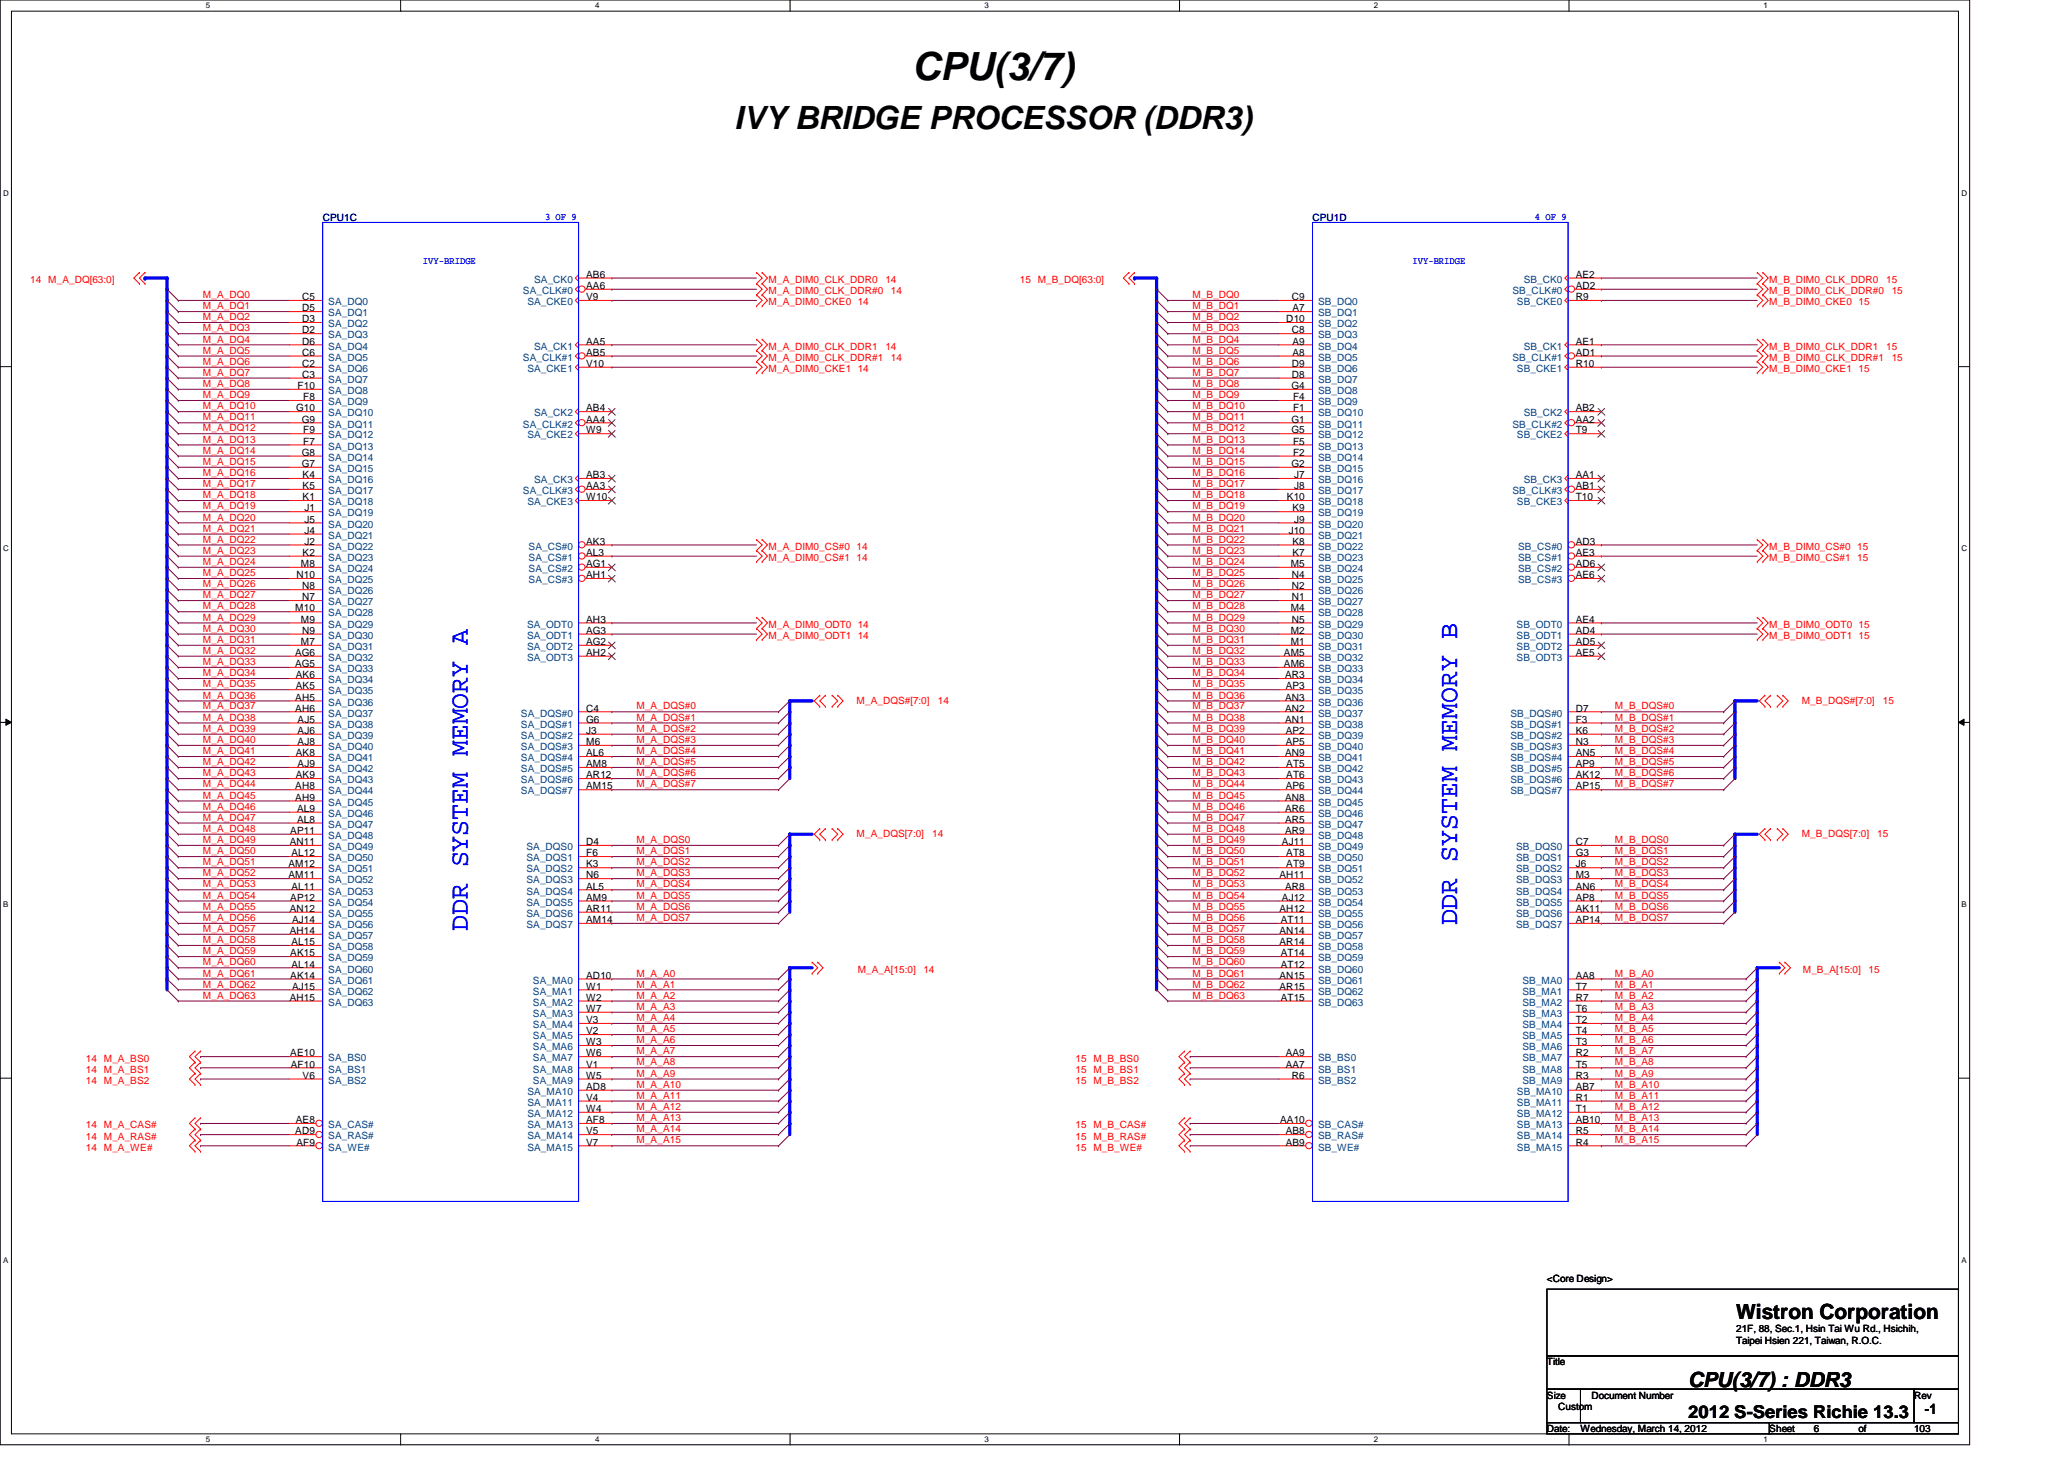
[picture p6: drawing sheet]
<svg xmlns="http://www.w3.org/2000/svg" width="297mm" height="210mm" viewBox="0 0 297 210" stroke-linecap="round" stroke-linejoin="round" font-family="sans-serif">
<defs><g id="words">
<text font-size="5.6" x="131.3" y="11.5">CPU(3/7)</text>
<text font-size="4.6" x="105.7" y="18.6">IVY BRIDGE PROCESSOR (DDR3)</text>
<g font-size="3.8" fill="#00f">
<text x="67.3" y="133.9" transform="rotate(-90 67.3 133.9)">DDR SYSTEM MEMORY A</text>
<text x="209.7" y="133.1" transform="rotate(-90 209.7 133.1)">DDR SYSTEM MEMORY B</text>
</g>
<g font-size="3">
<text x="249.8" y="189.8">Wistron Corporation</text>
<text x="242.9" y="199.6">CPU(3/7) : DDR3</text>
</g>
<text font-size="2.5" x="242.9" y="204">2012 S-Series Richie 13.3</text>
<text font-size="2.1" x="277" y="203.4">-1</text>
<g font-size="1.4" fill="#000080">
<text x="46.4" y="31.7">CPU1C</text>
<text x="188.9" y="31.7">CPU1D</text>
</g>
<g font-size="1.4" fill="#00f">
<text x="78.4" y="31.6">3 OF 9</text>
<text x="220.9" y="31.6">4 OF 9</text>
<text x="60.9" y="38">IVY-BRIDGE</text>
<text x="203.3" y="38">IVY-BRIDGE</text>
</g>
<g font-size="1.4" fill="#f00">
<text x="4.4" y="40.7">14 M_A_DQ[63:0]</text>
<text x="110.6" y="40.7">M_A_DIM0_CLK_DDR0</text>
<text x="127.4" y="40.7">14</text>
<text x="146.8" y="40.7">15 M_B_DQ[63:0]</text>
<text x="254.6" y="40.7">M_B_DIM0_CLK_DDR0</text>
<text x="271.4" y="40.7">15</text>
<text x="29.2" y="42.9">M_A_DQ0</text>
<text x="29.2" y="44.5">M_A_DQ1</text>
<text x="29.2" y="46.1">M_A_DQ2</text>
<text x="29.2" y="47.7">M_A_DQ3</text>
<text x="110.6" y="43.9">M_A_DIM0_CKE0 14</text>
<text x="110.6" y="42.3">M_A_DIM0_CLK_DDR#0</text>
<text x="128.2" y="42.3">14</text>
<text x="171.6" y="42.9">M_B_DQ0</text>
<text x="171.6" y="44.5">M_B_DQ1</text>
<text x="171.6" y="46.1">M_B_DQ2</text>
<text x="171.6" y="47.7">M_B_DQ3</text>
<text x="254.6" y="43.9">M_B_DIM0_CKE0 15</text>
<text x="254.6" y="42.3">M_B_DIM0_CLK_DDR#0</text>
<text x="272.2" y="42.3">15</text>
<text x="29.2" y="49.3">M_A_DQ4</text>
<text x="29.2" y="50.9">M_A_DQ5</text>
<text x="29.2" y="52.5">M_A_DQ6</text>
<text x="110.6" y="53.5">M_A_DIM0_CKE1 14</text>
<text x="110.6" y="50.3">M_A_DIM0_CLK_DDR1</text>
<text x="110.6" y="51.9">M_A_DIM0_CLK_DDR#1</text>
<text x="127.4" y="50.3">14</text>
<text x="128.2" y="51.9">14</text>
<text x="171.6" y="49.3">M_B_DQ4</text>
<text x="171.6" y="50.9">M_B_DQ5</text>
<text x="171.6" y="52.5">M_B_DQ6</text>
<text x="254.6" y="53.5">M_B_DIM0_CKE1 15</text>
<text x="254.6" y="50.3">M_B_DIM0_CLK_DDR1</text>
<text x="254.6" y="51.9">M_B_DIM0_CLK_DDR#1</text>
<text x="271.4" y="50.3">15</text>
<text x="272.2" y="51.9">15</text>
<text x="29.2" y="54.1">M_A_DQ7</text>
<text x="29.2" y="55.7">M_A_DQ8</text>
<text x="29.2" y="57.3">M_A_DQ9</text>
<text x="29.2" y="58.9">M_A_DQ10</text>
<text x="171.6" y="55.7">M_B_DQ8</text>
<text x="171.6" y="57.3">M_B_DQ9</text>
<text x="171.6" y="58.9">M_B_DQ10</text>
<text x="171.6" y="54.1">M_B_DQ7</text>
<text x="29.2" y="63.7">M_A_DQ13</text>
<text x="29.2" y="65.3">M_A_DQ14</text>
<text x="29.2" y="60.5">M_A_DQ11</text>
<text x="29.2" y="62.1">M_A_DQ12</text>
<text x="171.6" y="60.5">M_B_DQ11</text>
<text x="171.6" y="62.1">M_B_DQ12</text>
<text x="171.6" y="63.7">M_B_DQ13</text>
<text x="171.6" y="65.3">M_B_DQ14</text>
<text x="29.2" y="66.9">M_A_DQ15</text>
<text x="29.2" y="68.5">M_A_DQ16</text>
<text x="29.2" y="70.1">M_A_DQ17</text>
<text x="29.2" y="71.7">M_A_DQ18</text>
<text x="171.6" y="66.9">M_B_DQ15</text>
<text x="171.6" y="68.5">M_B_DQ16</text>
<text x="171.6" y="70.1">M_B_DQ17</text>
<text x="171.6" y="71.7">M_B_DQ18</text>
<text x="29.2" y="73.3">M_A_DQ19</text>
<text x="29.2" y="74.9">M_A_DQ20</text>
<text x="29.2" y="76.5">M_A_DQ21</text>
<text x="171.6" y="76.5">M_B_DQ21</text>
<text x="171.6" y="73.3">M_B_DQ19</text>
<text x="171.6" y="74.9">M_B_DQ20</text>
<text x="29.2" y="78.1">M_A_DQ22</text>
<text x="29.2" y="79.7">M_A_DQ23</text>
<text x="29.2" y="81.3">M_A_DQ24</text>
<text x="29.2" y="82.9">M_A_DQ25</text>
<text x="110.6" y="79.1">M_A_DIM0_CS#0 14</text>
<text x="110.6" y="80.7">M_A_DIM0_CS#1 14</text>
<text x="171.6" y="81.3">M_B_DQ24</text>
<text x="171.6" y="82.9">M_B_DQ25</text>
<text x="171.6" y="78.1">M_B_DQ22</text>
<text x="171.6" y="79.7">M_B_DQ23</text>
<text x="254.6" y="79.1">M_B_DIM0_CS#0 15</text>
<text x="254.6" y="80.7">M_B_DIM0_CS#1 15</text>
<text x="29.2" y="84.5">M_A_DQ26</text>
<text x="29.2" y="86.1">M_A_DQ27</text>
<text x="29.2" y="87.7">M_A_DQ28</text>
<text x="29.2" y="89.3">M_A_DQ29</text>
<text x="171.6" y="84.5">M_B_DQ26</text>
<text x="171.6" y="86.1">M_B_DQ27</text>
<text x="171.6" y="87.7">M_B_DQ28</text>
<text x="171.6" y="89.3">M_B_DQ29</text>
<text x="29.2" y="90.9">M_A_DQ30</text>
<text x="29.2" y="94.1">M_A_DQ32</text>
<text x="29.2" y="92.5">M_A_DQ31</text>
<text x="29.2" y="95.7">M_A_DQ33</text>
<text x="110.6" y="90.3">M_A_DIM0_ODT0 14</text>
<text x="110.6" y="91.9">M_A_DIM0_ODT1 14</text>
<text x="171.6" y="90.9">M_B_DQ30</text>
<text x="171.6" y="92.5">M_B_DQ31</text>
<text x="171.6" y="94.1">M_B_DQ32</text>
<text x="171.6" y="95.7">M_B_DQ33</text>
<text x="254.6" y="90.3">M_B_DIM0_ODT0 15</text>
<text x="254.6" y="91.9">M_B_DIM0_ODT1 15</text>
<text x="29.2" y="97.3">M_A_DQ34</text>
<text x="29.2" y="98.9">M_A_DQ35</text>
<text x="29.2" y="100.5">M_A_DQ36</text>
<text x="123.3" y="101.2">M_A_DQS#[7:0]</text>
<text x="135" y="101.2">14</text>
<text x="171.6" y="97.3">M_B_DQ34</text>
<text x="171.6" y="98.9">M_B_DQ35</text>
<text x="171.6" y="100.5">M_B_DQ36</text>
<text x="259.3" y="101.2">M_B_DQS#[7:0]</text>
<text x="271" y="101.2">15</text>
<text x="29.2" y="102.1">M_A_DQ37</text>
<text x="29.2" y="103.7">M_A_DQ38</text>
<text x="29.2" y="105.3">M_A_DQ39</text>
<text x="29.2" y="106.9">M_A_DQ40</text>
<text x="91.6" y="106.9">M_A_DQS#3</text>
<text x="91.6" y="105.3">M_A_DQS#2</text>
<text x="91.6" y="103.7">M_A_DQS#1</text>
<text x="91.6" y="102.1">M_A_DQS#0</text>
<text x="171.6" y="105.3">M_B_DQ39</text>
<text x="171.6" y="106.9">M_B_DQ40</text>
<text x="171.6" y="102.1">M_B_DQ37</text>
<text x="171.6" y="103.7">M_B_DQ38</text>
<text x="232.4" y="106.9">M_B_DQS#3</text>
<text x="232.4" y="105.3">M_B_DQS#2</text>
<text x="232.4" y="103.7">M_B_DQS#1</text>
<text x="232.4" y="102.1">M_B_DQS#0</text>
<text x="29.2" y="108.5">M_A_DQ41</text>
<text x="29.2" y="111.7">M_A_DQ43</text>
<text x="29.2" y="110.1">M_A_DQ42</text>
<text x="29.2" y="113.3">M_A_DQ44</text>
<text x="91.6" y="108.5">M_A_DQS#4</text>
<text x="91.6" y="110.1">M_A_DQS#5</text>
<text x="91.6" y="111.7">M_A_DQS#6</text>
<text x="91.6" y="113.3">M_A_DQS#7</text>
<text x="171.6" y="108.5">M_B_DQ41</text>
<text x="171.6" y="110.1">M_B_DQ42</text>
<text x="171.6" y="111.7">M_B_DQ43</text>
<text x="171.6" y="113.3">M_B_DQ44</text>
<text x="232.4" y="113.3">M_B_DQS#7</text>
<text x="232.4" y="111.7">M_B_DQS#6</text>
<text x="232.4" y="110.1">M_B_DQS#5</text>
<text x="232.4" y="108.5">M_B_DQS#4</text>
<text x="29.2" y="114.9">M_A_DQ45</text>
<text x="29.2" y="116.5">M_A_DQ46</text>
<text x="29.2" y="118.1">M_A_DQ47</text>
<text x="29.2" y="119.7">M_A_DQ48</text>
<text x="171.6" y="114.9">M_B_DQ45</text>
<text x="171.6" y="116.5">M_B_DQ46</text>
<text x="171.6" y="118.1">M_B_DQ47</text>
<text x="171.6" y="119.7">M_B_DQ48</text>
<text x="29.2" y="121.3">M_A_DQ49</text>
<text x="29.2" y="122.9">M_A_DQ50</text>
<text x="29.2" y="124.5">M_A_DQ51</text>
<text x="91.6" y="124.5">M_A_DQS2</text>
<text x="91.6" y="122.9">M_A_DQS1</text>
<text x="91.6" y="121.3">M_A_DQS0</text>
<text x="123.3" y="120.4">M_A_DQS[7:0]</text>
<text x="134.2" y="120.4">14</text>
<text x="171.6" y="121.3">M_B_DQ49</text>
<text x="171.6" y="122.9">M_B_DQ50</text>
<text x="171.6" y="124.5">M_B_DQ51</text>
<text x="232.4" y="121.3">M_B_DQS0</text>
<text x="232.4" y="122.9">M_B_DQS1</text>
<text x="232.4" y="124.5">M_B_DQS2</text>
<text x="259.3" y="120.4">M_B_DQS[7:0]</text>
<text x="270.2" y="120.4">15</text>
<text x="29.2" y="130.9">M_A_DQ55</text>
<text x="29.2" y="126.1">M_A_DQ52</text>
<text x="29.2" y="127.7">M_A_DQ53</text>
<text x="29.2" y="129.3">M_A_DQ54</text>
<text x="91.6" y="127.7">M_A_DQS4</text>
<text x="91.6" y="126.1">M_A_DQS3</text>
<text x="91.6" y="129.3">M_A_DQS5</text>
<text x="91.6" y="130.9">M_A_DQS6</text>
<text x="171.6" y="129.3">M_B_DQ54</text>
<text x="171.6" y="130.9">M_B_DQ55</text>
<text x="171.6" y="126.1">M_B_DQ52</text>
<text x="171.6" y="127.7">M_B_DQ53</text>
<text x="232.4" y="126.1">M_B_DQS3</text>
<text x="232.4" y="127.7">M_B_DQS4</text>
<text x="232.4" y="129.3">M_B_DQS5</text>
<text x="232.4" y="130.9">M_B_DQS6</text>
<text x="29.2" y="132.5">M_A_DQ56</text>
<text x="29.2" y="134.1">M_A_DQ57</text>
<text x="29.2" y="135.7">M_A_DQ58</text>
<text x="29.2" y="137.3">M_A_DQ59</text>
<text x="91.6" y="132.5">M_A_DQS7</text>
<text x="171.6" y="132.5">M_B_DQ56</text>
<text x="171.6" y="134.1">M_B_DQ57</text>
<text x="171.6" y="135.7">M_B_DQ58</text>
<text x="171.6" y="137.3">M_B_DQ59</text>
<text x="232.4" y="132.5">M_B_DQS7</text>
<text x="29.2" y="138.9">M_A_DQ60</text>
<text x="29.2" y="140.5">M_A_DQ61</text>
<text x="29.2" y="142.1">M_A_DQ62</text>
<text x="29.2" y="143.7">M_A_DQ63</text>
<text x="91.6" y="140.5">M_A_A0</text>
<text x="91.6" y="142.1">M_A_A1</text>
<text x="91.6" y="143.7">M_A_A2</text>
<text x="123.4" y="140">M_A_A[15:0]</text>
<text x="132.9" y="140">14</text>
<text x="171.6" y="138.9">M_B_DQ60</text>
<text x="171.6" y="142.1">M_B_DQ62</text>
<text x="171.6" y="140.5">M_B_DQ61</text>
<text x="171.6" y="143.7">M_B_DQ63</text>
<text x="232.4" y="143.7">M_B_A2</text>
<text x="232.4" y="142.1">M_B_A1</text>
<text x="232.4" y="140.5">M_B_A0</text>
<text x="259.5" y="140">M_B_A[15:0]</text>
<text x="268.9" y="140">15</text>
<text x="91.6" y="145.3">M_A_A3</text>
<text x="91.6" y="146.9">M_A_A4</text>
<text x="91.6" y="148.5">M_A_A5</text>
<text x="232.4" y="148.5">M_B_A5</text>
<text x="232.4" y="146.9">M_B_A4</text>
<text x="232.4" y="145.3">M_B_A3</text>
<text x="12.4" y="152.7">14 M_A_BS0</text>
<text x="12.4" y="154.3">14 M_A_BS1</text>
<text x="12.4" y="156">14 M_A_BS2</text>
<text x="91.6" y="151.7">M_A_A7</text>
<text x="91.6" y="154.9">M_A_A9</text>
<text x="91.6" y="150.1">M_A_A6</text>
<text x="91.6" y="153.3">M_A_A8</text>
<text x="154.8" y="152.7">15 M_B_BS0</text>
<text x="154.8" y="154.3">15 M_B_BS1</text>
<text x="154.8" y="156">15 M_B_BS2</text>
<text x="232.4" y="150.1">M_B_A6</text>
<text x="232.4" y="151.7">M_B_A7</text>
<text x="232.4" y="153.3">M_B_A8</text>
<text x="232.4" y="154.9">M_B_A9</text>
<text x="91.6" y="159.7">M_A_A12</text>
<text x="91.6" y="161.3">M_A_A13</text>
<text x="91.6" y="156.5">M_A_A10</text>
<text x="91.6" y="158.1">M_A_A11</text>
<text x="232.4" y="156.5">M_B_A10</text>
<text x="232.4" y="158.1">M_B_A11</text>
<text x="232.4" y="159.7">M_B_A12</text>
<text x="232.4" y="161.3">M_B_A13</text>
<text x="12.4" y="162.3">14 M_A_CAS#</text>
<text x="12.4" y="164">14 M_A_RAS#</text>
<text x="12.4" y="165.5">14 M_A_WE#</text>
<text x="91.6" y="162.9">M_A_A14</text>
<text x="91.6" y="164.5">M_A_A15</text>
<text x="154.8" y="162.3">15 M_B_CAS#</text>
<text x="154.8" y="164">15 M_B_RAS#</text>
<text x="154.8" y="165.5">15 M_B_WE#</text>
<text x="232.4" y="162.9">M_B_A14</text>
<text x="232.4" y="164.5">M_B_A15</text>
</g>
<g font-size="1.4" fill="#004080">
<text x="76.9" y="40.7">SA_CK0</text>
<text x="219.3" y="40.7">SB_CK0</text>
<text x="47.2" y="43.9">SA_DQ0</text>
<text x="47.2" y="45.5">SA_DQ1</text>
<text x="47.2" y="47.1">SA_DQ2</text>
<text x="75.3" y="42.3">SA_CLK#0</text>
<text x="75.9" y="43.9">SA_CKE0</text>
<text x="189.7" y="43.9">SB_DQ0</text>
<text x="189.7" y="45.5">SB_DQ1</text>
<text x="189.7" y="47.1">SB_DQ2</text>
<text x="217.7" y="42.3">SB_CLK#0</text>
<text x="218.3" y="43.9">SB_CKE0</text>
<text x="47.2" y="48.7">SA_DQ3</text>
<text x="47.2" y="50.3">SA_DQ4</text>
<text x="47.2" y="51.9">SA_DQ5</text>
<text x="47.2" y="53.5">SA_DQ6</text>
<text x="75.3" y="51.9">SA_CLK#1</text>
<text x="75.9" y="53.5">SA_CKE1</text>
<text x="76.9" y="50.3">SA_CK1</text>
<text x="189.7" y="48.7">SB_DQ3</text>
<text x="189.7" y="50.3">SB_DQ4</text>
<text x="189.7" y="51.9">SB_DQ5</text>
<text x="189.7" y="53.5">SB_DQ6</text>
<text x="217.7" y="51.9">SB_CLK#1</text>
<text x="218.3" y="53.5">SB_CKE1</text>
<text x="219.3" y="50.3">SB_CK1</text>
<text x="47.2" y="55.1">SA_DQ7</text>
<text x="47.2" y="56.7">SA_DQ8</text>
<text x="47.2" y="58.3">SA_DQ9</text>
<text x="47.2" y="59.9">SA_DQ10</text>
<text x="76.9" y="59.9">SA_CK2</text>
<text x="189.7" y="55.1">SB_DQ7</text>
<text x="189.7" y="56.7">SB_DQ8</text>
<text x="189.7" y="58.3">SB_DQ9</text>
<text x="189.7" y="59.9">SB_DQ10</text>
<text x="219.3" y="59.9">SB_CK2</text>
<text x="47.2" y="61.5">SA_DQ11</text>
<text x="47.2" y="63.1">SA_DQ12</text>
<text x="47.2" y="64.7">SA_DQ13</text>
<text x="75.3" y="61.5">SA_CLK#2</text>
<text x="75.9" y="63.1">SA_CKE2</text>
<text x="189.7" y="61.5">SB_DQ11</text>
<text x="189.7" y="63.1">SB_DQ12</text>
<text x="189.7" y="64.7">SB_DQ13</text>
<text x="217.7" y="61.5">SB_CLK#2</text>
<text x="218.3" y="63.1">SB_CKE2</text>
<text x="47.2" y="66.3">SA_DQ14</text>
<text x="47.2" y="67.9">SA_DQ15</text>
<text x="47.2" y="69.5">SA_DQ16</text>
<text x="47.2" y="71.1">SA_DQ17</text>
<text x="75.3" y="71.1">SA_CLK#3</text>
<text x="76.9" y="69.5">SA_CK3</text>
<text x="189.7" y="66.3">SB_DQ14</text>
<text x="189.7" y="67.9">SB_DQ15</text>
<text x="189.7" y="69.5">SB_DQ16</text>
<text x="189.7" y="71.1">SB_DQ17</text>
<text x="217.7" y="71.1">SB_CLK#3</text>
<text x="219.3" y="69.5">SB_CK3</text>
<text x="47.2" y="72.7">SA_DQ18</text>
<text x="47.2" y="74.3">SA_DQ19</text>
<text x="47.2" y="75.9">SA_DQ20</text>
<text x="47.2" y="77.5">SA_DQ21</text>
<text x="75.9" y="72.7">SA_CKE3</text>
<text x="189.7" y="72.7">SB_DQ18</text>
<text x="189.7" y="74.3">SB_DQ19</text>
<text x="189.7" y="75.9">SB_DQ20</text>
<text x="189.7" y="77.5">SB_DQ21</text>
<text x="218.3" y="72.7">SB_CKE3</text>
<text x="47.2" y="79.1">SA_DQ22</text>
<text x="47.2" y="80.7">SA_DQ23</text>
<text x="47.2" y="82.3">SA_DQ24</text>
<text x="47.2" y="83.9">SA_DQ25</text>
<text x="76.1" y="79.1">SA_CS#0</text>
<text x="76.1" y="80.7">SA_CS#1</text>
<text x="76.1" y="82.3">SA_CS#2</text>
<text x="76.1" y="83.9">SA_CS#3</text>
<text x="189.7" y="79.1">SB_DQ22</text>
<text x="189.7" y="80.7">SB_DQ23</text>
<text x="189.7" y="82.3">SB_DQ24</text>
<text x="189.7" y="83.9">SB_DQ25</text>
<text x="218.5" y="79.1">SB_CS#0</text>
<text x="218.5" y="80.7">SB_CS#1</text>
<text x="218.5" y="82.3">SB_CS#2</text>
<text x="218.5" y="83.9">SB_CS#3</text>
<text x="47.2" y="85.5">SA_DQ26</text>
<text x="47.2" y="87.1">SA_DQ27</text>
<text x="47.2" y="88.7">SA_DQ28</text>
<text x="189.7" y="85.5">SB_DQ26</text>
<text x="189.7" y="87.1">SB_DQ27</text>
<text x="189.7" y="88.7">SB_DQ28</text>
<text x="47.2" y="90.3">SA_DQ29</text>
<text x="47.2" y="91.9">SA_DQ30</text>
<text x="47.2" y="93.5">SA_DQ31</text>
<text x="47.2" y="95.1">SA_DQ32</text>
<text x="75.9" y="90.3">SA_ODT0</text>
<text x="75.9" y="91.9">SA_ODT1</text>
<text x="75.9" y="93.5">SA_ODT2</text>
<text x="75.9" y="95.1">SA_ODT3</text>
<text x="189.7" y="90.3">SB_DQ29</text>
<text x="189.7" y="91.9">SB_DQ30</text>
<text x="189.7" y="93.5">SB_DQ31</text>
<text x="189.7" y="95.1">SB_DQ32</text>
<text x="218.3" y="90.3">SB_ODT0</text>
<text x="218.3" y="91.9">SB_ODT1</text>
<text x="218.3" y="93.5">SB_ODT2</text>
<text x="218.3" y="95.1">SB_ODT3</text>
<text x="47.2" y="96.7">SA_DQ33</text>
<text x="47.2" y="98.3">SA_DQ34</text>
<text x="47.2" y="99.9">SA_DQ35</text>
<text x="47.2" y="101.5">SA_DQ36</text>
<text x="189.7" y="96.7">SB_DQ33</text>
<text x="189.7" y="98.3">SB_DQ34</text>
<text x="189.7" y="99.9">SB_DQ35</text>
<text x="189.7" y="101.5">SB_DQ36</text>
<text x="47.2" y="103.1">SA_DQ37</text>
<text x="47.2" y="104.7">SA_DQ38</text>
<text x="47.2" y="106.3">SA_DQ39</text>
<text x="47.2" y="107.9">SA_DQ40</text>
<text x="75" y="103.1">SA_DQS#0</text>
<text x="75" y="104.7">SA_DQS#1</text>
<text x="75" y="106.3">SA_DQS#2</text>
<text x="75" y="107.9">SA_DQS#3</text>
<text x="189.7" y="103.1">SB_DQ37</text>
<text x="189.7" y="104.7">SB_DQ38</text>
<text x="189.7" y="106.3">SB_DQ39</text>
<text x="189.7" y="107.9">SB_DQ40</text>
<text x="217.4" y="103.1">SB_DQS#0</text>
<text x="217.4" y="104.7">SB_DQS#1</text>
<text x="217.4" y="106.3">SB_DQS#2</text>
<text x="217.4" y="107.9">SB_DQS#3</text>
<text x="47.2" y="109.5">SA_DQ41</text>
<text x="47.2" y="111.1">SA_DQ42</text>
<text x="47.2" y="112.7">SA_DQ43</text>
<text x="75" y="109.5">SA_DQS#4</text>
<text x="75" y="111.1">SA_DQS#5</text>
<text x="75" y="112.7">SA_DQS#6</text>
<text x="189.7" y="109.5">SB_DQ41</text>
<text x="189.7" y="111.1">SB_DQ42</text>
<text x="189.7" y="112.7">SB_DQ43</text>
<text x="217.4" y="109.5">SB_DQS#4</text>
<text x="217.4" y="111.1">SB_DQS#5</text>
<text x="217.4" y="112.7">SB_DQS#6</text>
<text x="47.2" y="114.3">SA_DQ44</text>
<text x="47.2" y="115.9">SA_DQ45</text>
<text x="47.2" y="117.5">SA_DQ46</text>
<text x="47.2" y="119.1">SA_DQ47</text>
<text x="75" y="114.3">SA_DQS#7</text>
<text x="189.7" y="114.3">SB_DQ44</text>
<text x="189.7" y="115.9">SB_DQ45</text>
<text x="189.7" y="117.5">SB_DQ46</text>
<text x="189.7" y="119.1">SB_DQ47</text>
<text x="217.4" y="114.3">SB_DQS#7</text>
<text x="47.2" y="120.7">SA_DQ48</text>
<text x="47.2" y="122.3">SA_DQ49</text>
<text x="47.2" y="123.9">SA_DQ50</text>
<text x="47.2" y="125.5">SA_DQ51</text>
<text x="75.8" y="122.3">SA_DQS0</text>
<text x="75.8" y="123.9">SA_DQS1</text>
<text x="75.8" y="125.5">SA_DQS2</text>
<text x="189.7" y="120.7">SB_DQ48</text>
<text x="189.7" y="122.3">SB_DQ49</text>
<text x="189.7" y="123.9">SB_DQ50</text>
<text x="189.7" y="125.5">SB_DQ51</text>
<text x="218.2" y="122.3">SB_DQS0</text>
<text x="218.2" y="123.9">SB_DQS1</text>
<text x="218.2" y="125.5">SB_DQS2</text>
<text x="47.2" y="127.1">SA_DQ52</text>
<text x="47.2" y="128.7">SA_DQ53</text>
<text x="47.2" y="130.3">SA_DQ54</text>
<text x="47.2" y="131.9">SA_DQ55</text>
<text x="75.8" y="127.1">SA_DQS3</text>
<text x="75.8" y="128.7">SA_DQS4</text>
<text x="75.8" y="130.3">SA_DQS5</text>
<text x="75.8" y="131.9">SA_DQS6</text>
<text x="189.7" y="127.1">SB_DQ52</text>
<text x="189.7" y="128.7">SB_DQ53</text>
<text x="189.7" y="130.3">SB_DQ54</text>
<text x="189.7" y="131.9">SB_DQ55</text>
<text x="218.2" y="128.7">SB_DQS4</text>
<text x="218.2" y="130.3">SB_DQS5</text>
<text x="218.2" y="131.9">SB_DQS6</text>
<text x="218.2" y="127.1">SB_DQS3</text>
<text x="47.2" y="133.5">SA_DQ56</text>
<text x="47.2" y="135.1">SA_DQ57</text>
<text x="47.2" y="136.7">SA_DQ58</text>
<text x="75.8" y="133.5">SA_DQS7</text>
<text x="189.7" y="133.5">SB_DQ56</text>
<text x="189.7" y="135.1">SB_DQ57</text>
<text x="189.7" y="136.7">SB_DQ58</text>
<text x="218.2" y="133.5">SB_DQS7</text>
<text x="47.2" y="138.3">SA_DQ59</text>
<text x="47.2" y="139.9">SA_DQ60</text>
<text x="47.2" y="141.5">SA_DQ61</text>
<text x="47.2" y="143.1">SA_DQ62</text>
<text x="76.7" y="141.5">SA_MA0</text>
<text x="76.7" y="143.1">SA_MA1</text>
<text x="189.7" y="138.3">SB_DQ59</text>
<text x="189.7" y="139.9">SB_DQ60</text>
<text x="189.7" y="141.5">SB_DQ61</text>
<text x="189.7" y="143.1">SB_DQ62</text>
<text x="219.1" y="141.5">SB_MA0</text>
<text x="219.1" y="143.1">SB_MA1</text>
<text x="47.2" y="144.7">SA_DQ63</text>
<text x="76.7" y="144.7">SA_MA2</text>
<text x="76.7" y="146.3">SA_MA3</text>
<text x="76.7" y="147.9">SA_MA4</text>
<text x="76.7" y="149.5">SA_MA5</text>
<text x="189.7" y="144.7">SB_DQ63</text>
<text x="219.1" y="144.7">SB_MA2</text>
<text x="219.1" y="146.3">SB_MA3</text>
<text x="219.1" y="147.9">SB_MA4</text>
<text x="219.1" y="149.5">SB_MA5</text>
<text x="47.2" y="152.7">SA_BS0</text>
<text x="47.2" y="154.3">SA_BS1</text>
<text x="47.2" y="155.9">SA_BS2</text>
<text x="76.7" y="151.1">SA_MA6</text>
<text x="76.7" y="152.7">SA_MA7</text>
<text x="76.7" y="154.3">SA_MA8</text>
<text x="76.7" y="155.9">SA_MA9</text>
<text x="189.7" y="152.7">SB_BS0</text>
<text x="189.7" y="154.3">SB_BS1</text>
<text x="189.7" y="155.9">SB_BS2</text>
<text x="219.1" y="151.1">SB_MA6</text>
<text x="219.1" y="152.7">SB_MA7</text>
<text x="219.1" y="154.3">SB_MA8</text>
<text x="219.1" y="155.9">SB_MA9</text>
<text x="75.9" y="157.5">SA_MA10</text>
<text x="75.9" y="159.1">SA_MA11</text>
<text x="75.9" y="160.7">SA_MA12</text>
<text x="218.3" y="157.5">SB_MA10</text>
<text x="218.3" y="159.1">SB_MA11</text>
<text x="218.3" y="160.7">SB_MA12</text>
<text x="47.2" y="162.3">SA_CAS#</text>
<text x="47.2" y="163.9">SA_RAS#</text>
<text x="47.2" y="165.5">SA_WE#</text>
<text x="75.9" y="162.3">SA_MA13</text>
<text x="75.9" y="163.9">SA_MA14</text>
<text x="75.9" y="165.5">SA_MA15</text>
<text x="189.7" y="162.3">SB_CAS#</text>
<text x="189.7" y="163.9">SB_RAS#</text>
<text x="189.7" y="165.5">SB_WE#</text>
<text x="218.3" y="162.3">SB_MA13</text>
<text x="218.3" y="163.9">SB_MA14</text>
<text x="218.3" y="165.5">SB_MA15</text>
</g>
<g font-size="1.4">
<text x="84.4" y="40">AB6</text>
<text x="84.4" y="41.6">AA6</text>
<text x="226.8" y="40">AE2</text>
<text x="226.8" y="41.6">AD2</text>
<text x="43.5" y="43.2">C5</text>
<text x="43.5" y="44.8">D5</text>
<text x="43.5" y="46.4">D3</text>
<text x="43.5" y="48">D2</text>
<text x="84.4" y="43.2">V9</text>
<text x="185.1" y="46.4">D10</text>
<text x="185.9" y="43.2">C9</text>
<text x="185.9" y="48">C8</text>
<text x="186" y="44.8">A7</text>
<text x="226.8" y="43.2">R9</text>
<text x="43.5" y="49.6">D6</text>
<text x="43.5" y="51.2">C6</text>
<text x="43.5" y="52.8">C2</text>
<text x="84.4" y="49.6">AA5</text>
<text x="84.4" y="51.2">AB5</text>
<text x="84.4" y="52.8">V10</text>
<text x="185.9" y="52.8">D9</text>
<text x="186" y="49.6">A9</text>
<text x="186" y="51.2">A8</text>
<text x="226.8" y="49.6">AE1</text>
<text x="226.8" y="51.2">AD1</text>
<text x="226.8" y="52.8">R10</text>
<text x="42.6" y="59.2">G10</text>
<text x="42.8" y="56">F10</text>
<text x="43.5" y="54.4">C3</text>
<text x="43.6" y="57.6">F8</text>
<text x="84.4" y="59.2">AB4</text>
<text x="185.9" y="56">G4</text>
<text x="185.9" y="54.4">D8</text>
<text x="186.1" y="57.6">F4</text>
<text x="186.1" y="59.2">F1</text>
<text x="226.8" y="59.2">AB2</text>
<text x="43.4" y="60.8">G9</text>
<text x="43.4" y="65.6">G8</text>
<text x="43.6" y="62.4">F9</text>
<text x="43.6" y="64">F7</text>
<text x="84.4" y="60.8">AA4</text>
<text x="84.4" y="62.4">W9</text>
<text x="185.9" y="60.8">G1</text>
<text x="185.9" y="62.4">G5</text>
<text x="186.1" y="64">F5</text>
<text x="186.1" y="65.6">F2</text>
<text x="226.8" y="60.8">AA2</text>
<text x="226.8" y="62.4">T9</text>
<text x="43.4" y="67.2">G7</text>
<text x="43.6" y="68.8">K4</text>
<text x="43.6" y="70.4">K5</text>
<text x="43.6" y="72">K1</text>
<text x="84.4" y="68.8">AB3</text>
<text x="84.4" y="70.4">AA3</text>
<text x="84.4" y="72">W10</text>
<text x="185.2" y="72">K10</text>
<text x="185.9" y="67.2">G2</text>
<text x="186.3" y="68.8">J7</text>
<text x="186.3" y="70.4">J8</text>
<text x="226.8" y="68.8">AA1</text>
<text x="226.8" y="70.4">AB1</text>
<text x="226.8" y="72">T10</text>
<text x="43.8" y="73.6">J1</text>
<text x="43.8" y="75.2">J5</text>
<text x="43.8" y="76.8">J4</text>
<text x="185.5" y="76.8">J10</text>
<text x="186" y="73.6">K9</text>
<text x="186.3" y="75.2">J9</text>
<text x="42.7" y="83.2">N10</text>
<text x="43.3" y="81.6">M8</text>
<text x="43.6" y="80">K2</text>
<text x="43.8" y="78.4">J2</text>
<text x="84.4" y="78.4">AK3</text>
<text x="84.4" y="80">AL3</text>
<text x="84.4" y="81.6">AG1</text>
<text x="84.4" y="83.2">AH1</text>
<text x="185.8" y="81.6">M5</text>
<text x="185.9" y="83.2">N4</text>
<text x="186" y="78.4">K8</text>
<text x="186" y="80">K7</text>
<text x="226.8" y="78.4">AD3</text>
<text x="226.8" y="80">AE3</text>
<text x="226.8" y="81.6">AD6</text>
<text x="226.8" y="83.2">AE6</text>
<text x="42.5" y="88">M10</text>
<text x="43.3" y="89.6">M9</text>
<text x="43.5" y="84.8">N8</text>
<text x="43.5" y="86.4">N7</text>
<text x="84.4" y="89.6">AH3</text>
<text x="185.8" y="88">M4</text>
<text x="185.9" y="84.8">N2</text>
<text x="185.9" y="86.4">N1</text>
<text x="185.9" y="89.6">N5</text>
<text x="226.8" y="89.6">AE4</text>
<text x="42.5" y="94.4">AG6</text>
<text x="42.5" y="96">AG5</text>
<text x="43.3" y="92.8">M7</text>
<text x="43.5" y="91.2">N9</text>
<text x="84.4" y="91.2">AG3</text>
<text x="84.4" y="92.8">AG2</text>
<text x="84.4" y="94.4">AH2</text>
<text x="184.8" y="94.4">AM5</text>
<text x="184.8" y="96">AM6</text>
<text x="185.8" y="91.2">M2</text>
<text x="185.8" y="92.8">M1</text>
<text x="226.8" y="91.2">AD4</text>
<text x="226.8" y="92.8">AD5</text>
<text x="226.8" y="94.4">AE5</text>
<text x="42.5" y="100.8">AH5</text>
<text x="42.6" y="97.6">AK6</text>
<text x="42.6" y="99.2">AK5</text>
<text x="185" y="97.6">AR3</text>
<text x="185" y="100.8">AN3</text>
<text x="185" y="99.2">AP3</text>
<text x="42.5" y="102.4">AH6</text>
<text x="42.8" y="104">AJ5</text>
<text x="42.8" y="105.6">AJ6</text>
<text x="42.8" y="107.2">AJ8</text>
<text x="84.4" y="102.4">C4</text>
<text x="84.4" y="104">G6</text>
<text x="84.4" y="105.6">J3</text>
<text x="84.4" y="107.2">M6</text>
<text x="185" y="102.4">AN2</text>
<text x="185" y="104">AN1</text>
<text x="185" y="105.6">AP2</text>
<text x="185" y="107.2">AP5</text>
<text x="226.8" y="102.4">D7</text>
<text x="226.8" y="104">F3</text>
<text x="226.8" y="105.6">K6</text>
<text x="226.8" y="107.2">N3</text>
<text x="42.5" y="113.6">AH8</text>
<text x="42.6" y="108.8">AK8</text>
<text x="42.6" y="112">AK9</text>
<text x="42.8" y="110.4">AJ9</text>
<text x="84.4" y="108.8">AL6</text>
<text x="84.4" y="110.4">AM8</text>
<text x="84.4" y="112">AR12</text>
<text x="84.4" y="113.6">AM15</text>
<text x="185" y="108.8">AN9</text>
<text x="185" y="113.6">AP6</text>
<text x="185.1" y="110.4">AT5</text>
<text x="185.1" y="112">AT6</text>
<text x="226.8" y="108.8">AN5</text>
<text x="226.8" y="110.4">AP9</text>
<text x="226.8" y="112">AK12</text>
<text x="226.8" y="113.6">AP15</text>
<text x="41.8" y="120">AP11</text>
<text x="42.5" y="115.2">AH9</text>
<text x="42.8" y="116.8">AL9</text>
<text x="42.8" y="118.4">AL8</text>
<text x="185" y="115.2">AN8</text>
<text x="185" y="116.8">AR6</text>
<text x="185" y="118.4">AR5</text>
<text x="185" y="120">AR9</text>
<text x="41.5" y="124.8">AM12</text>
<text x="41.7" y="121.6">AN11</text>
<text x="41.9" y="123.2">AL12</text>
<text x="84.4" y="121.6">D4</text>
<text x="84.4" y="123.2">F6</text>
<text x="84.4" y="124.8">K3</text>
<text x="184.5" y="121.6">AJ11</text>
<text x="185.1" y="123.2">AT8</text>
<text x="185.1" y="124.8">AT9</text>
<text x="226.8" y="121.6">C7</text>
<text x="226.8" y="123.2">G3</text>
<text x="226.8" y="124.8">J6</text>
<text x="41.5" y="126.4">AM11</text>
<text x="41.7" y="131.2">AN12</text>
<text x="41.8" y="129.6">AP12</text>
<text x="41.9" y="128">AL11</text>
<text x="84.4" y="126.4">N6</text>
<text x="84.4" y="128">AL5</text>
<text x="84.4" y="129.6">AM9</text>
<text x="84.4" y="131.2">AR11</text>
<text x="184.1" y="126.4">AH11</text>
<text x="184.1" y="131.2">AH12</text>
<text x="184.5" y="129.6">AJ12</text>
<text x="185" y="128">AR8</text>
<text x="226.8" y="128">AN6</text>
<text x="226.8" y="129.6">AP8</text>
<text x="226.8" y="131.2">AK11</text>
<text x="226.8" y="126.4">M3</text>
<text x="41.7" y="134.4">AH14</text>
<text x="41.8" y="137.6">AK15</text>
<text x="41.9" y="136">AL15</text>
<text x="42" y="132.8">AJ14</text>
<text x="84.4" y="132.8">AM14</text>
<text x="184.1" y="134.4">AN14</text>
<text x="184.1" y="136">AR14</text>
<text x="184.3" y="132.8">AT11</text>
<text x="184.3" y="137.6">AT14</text>
<text x="226.8" y="132.8">AP14</text>
<text x="41.7" y="144">AH15</text>
<text x="41.8" y="140.8">AK14</text>
<text x="41.9" y="139.2">AL14</text>
<text x="42" y="142.4">AJ15</text>
<text x="84.4" y="140.8">AD10</text>
<text x="84.4" y="142.4">W1</text>
<text x="84.4" y="144">W2</text>
<text x="184.1" y="140.8">AN15</text>
<text x="184.1" y="142.4">AR15</text>
<text x="184.3" y="139.2">AT12</text>
<text x="184.3" y="144">AT15</text>
<text x="226.8" y="140.8">AA8</text>
<text x="226.8" y="142.4">T7</text>
<text x="226.8" y="144">R7</text>
<text x="84.4" y="145.6">W7</text>
<text x="84.4" y="147.2">V3</text>
<text x="84.4" y="148.8">V2</text>
<text x="226.8" y="145.6">T6</text>
<text x="226.8" y="147.2">T2</text>
<text x="226.8" y="148.8">T4</text>
<text x="41.8" y="152">AE10</text>
<text x="41.9" y="153.6">AF10</text>
<text x="43.6" y="155.2">V6</text>
<text x="84.4" y="150.4">W3</text>
<text x="84.4" y="152">W6</text>
<text x="84.4" y="153.6">V1</text>
<text x="84.4" y="155.2">W5</text>
<text x="185" y="152">AA9</text>
<text x="185" y="153.6">AA7</text>
<text x="185.9" y="155.2">R6</text>
<text x="226.8" y="150.4">T3</text>
<text x="226.8" y="152">R2</text>
<text x="226.8" y="153.6">T5</text>
<text x="226.8" y="155.2">R3</text>
<text x="42.6" y="161.6">AE8</text>
<text x="84.4" y="156.8">AD8</text>
<text x="84.4" y="158.4">V4</text>
<text x="84.4" y="160">W4</text>
<text x="84.4" y="161.6">AF8</text>
<text x="184.2" y="161.6">AA10</text>
<text x="226.8" y="156.8">AB7</text>
<text x="226.8" y="158.4">R1</text>
<text x="226.8" y="160">T1</text>
<text x="226.8" y="161.6">AB10</text>
<text x="42.5" y="163.2">AD9</text>
<text x="42.7" y="164.8">AF9</text>
<text x="84.4" y="163.2">V5</text>
<text x="84.4" y="164.8">V7</text>
<text x="185" y="163.2">AB8</text>
<text x="185" y="164.8">AB9</text>
<text x="226.8" y="163.2">R5</text>
<text x="226.8" y="164.8">R4</text>
<text x="222.6" y="184.4">&lt;Core Design&gt;</text>
<text x="249.8" y="191.6">21F, 88, Sec.1, Hsin Tai Wu Rd., Hsichih,</text>
<text x="222.6" y="196.4">Title</text>
<text x="249.8" y="193.3">Taipei Hsien 221, Taiwan, R.O.C.</text>
<text x="222.6" y="201.2">Size</text>
<text x="224.2" y="202.8">Custom</text>
<text x="229" y="201.2">Document Number</text>
<text x="275.5" y="201.2">Rev</text>
<text x="222.6" y="206">Date:</text>
<text x="227.5" y="206">Wednesday, March 14, 2012</text>
<text x="254.6" y="206">Sheet</text>
<text x="261" y="206">6</text>
<text x="267.5" y="206">of</text>
<text x="275.5" y="206">103</text>
</g>
<g font-size="1.1">
<text x="29.6" y="1.1">5</text>
<text x="85.6" y="1.1">4</text>
<text x="141.7" y="1.1">3</text>
<text x="197.7" y="1.1">2</text>
<text x="253.8" y="1.1">1</text>
<text x=".5" y="28.2">D</text>
<text x="282.3" y="28.2">D</text>
<text x=".5" y="79.3">C</text>
<text x="282.3" y="79.3">C</text>
<text x=".5" y="130.5">B</text>
<text x="282.3" y="130.5">B</text>
<text x=".5" y="181.7">A</text>
<text x="282.3" y="181.7">A</text>
<text x="29.6" y="207.4">5</text>
<text x="85.6" y="207.4">4</text>
<text x="141.7" y="207.4">3</text>
<text x="197.7" y="207.4">2</text>
<text x="253.8" y="207.4">1</text>
</g>
</g></defs>
<path d="M0 0h283.5v207.9h-283.5zM1.6 1.6h280.3v204.7h-280.3z" fill="none" stroke="#000" stroke-width=".14"/>
<g fill="#fff">
<path d="M29.6 .2h.6v1.2h-.6z"/>
<path d="M29.6 206.5h.6v1.1h-.6z"/>
</g>
<path d="M57.7 0v1.6M57.7 206.3v1.6" fill="none" stroke="#000" stroke-width=".14"/>
<g fill="#fff">
<path d="M85.6 .2h.6v1.2h-.6z"/>
<path d="M85.6 206.5h.6v1.1h-.6z"/>
</g>
<path d="M113.7 0v1.6M113.7 206.3v1.6" fill="none" stroke="#000" stroke-width=".14"/>
<g fill="#fff">
<path d="M141.7 .2h.6v1.2h-.6z"/>
<path d="M141.7 206.5h.6v1.1h-.6z"/>
</g>
<path d="M169.8 0v1.6M169.8 206.3v1.6" fill="none" stroke="#000" stroke-width=".14"/>
<g fill="#fff">
<path d="M197.7 .2h.6v1.2h-.6z"/>
<path d="M197.7 206.5h.6v1.1h-.6z"/>
</g>
<path d="M225.8 0v1.6M225.8 206.3v1.6" fill="none" stroke="#000" stroke-width=".14"/>
<g fill="#fff">
<path d="M253.8 .2h.6v1.2h-.6z"/>
<path d="M253.8 206.5h.6v1.1h-.6z"/>
<path d="M.5 27.2h.7v1.2h-.7z"/>
<path d="M282.3 27.2h.7v1.2h-.7z"/>
<path d="M.5 78.3h.7v1.2h-.7z"/>
<path d="M282.3 78.3h.7v1.2h-.7z"/>
</g>
<path d="M0 52.7h1.6M281.9 52.7h1.6" fill="none" stroke="#000" stroke-width=".14"/>
<g fill="#fff">
<path d="M.5 129.5h.7v1.2h-.7z"/>
<path d="M282.3 129.5h.7v1.2h-.7z"/>
</g>
<path d="M0 103.9h1.6M.8 103.5l.8 .4-.8 .5zM281.9 103.9l.8-.4v.9zM281.9 103.9h1.6" fill="none" stroke="#000" stroke-width=".14"/>
<path d="M.8 103.5l.8 .4-.8 .5zM281.9 103.9l.8-.4v.9z" fill="#000"/>
<g fill="#fff">
<path d="M.5 180.7h.7v1.2h-.7z"/>
<path d="M282.3 180.7h.7v1.2h-.7z"/>
</g>
<path d="M0 155.1h1.6M281.9 155.1h1.6" fill="none" stroke="#000" stroke-width=".14"/>
<g fill="none" stroke="#800040" stroke-width=".14">
<path d="M88 128h.1M88 126.4h.1M88 129.6h.1M88 131.2h.1M88 132.8h.1M88 124.8h.1M88 123.2h.1M88 121.6h.1M88 128h24.1M88 126.4h24.1M88 129.6h24.1M88 131.2h24.1"/>
<path d="M88 132.8h24.1M88 124.8h24.1M88 123.2h24.1M88 121.6h24.1"/>
</g>
<path d="M113.7 120h3.2" fill="none" stroke="#00f" stroke-width=".47"/>
<circle cx="113.7" cy="120" r=".23" fill="#00f"/>
<path d="M113.7 129.6v1.6" fill="none" stroke="#00f" stroke-width=".47"/>
<circle cx="113.7" cy="129.6" r=".23" fill="#00f"/>
<g fill="none" stroke="#800040" stroke-width=".14">
<path d="M168.1 56h.1M168.1 57.6h.1M168.1 56h16M168.1 57.6h16M230.5 41.6h.1M230.5 41.6h22.4M25.7 64h.1M25.7 64h16M168.1 76.8h.1M168.1 78.4h.1M168.1 76.8h16M168.1 78.4h16"/>
<path d="M88 89.6h.1M88 91.2h.1M88 91.2h20.9M88 89.6h20.9M168.1 81.6h.1M168.1 83.2h.1M168.1 81.6h16M168.1 83.2h16M230.5 91.2h.1M230.5 89.6h.1M230.5 91.2h22.4M230.5 89.6h22.4"/>
<path d="M168.1 105.6h.1M168.1 107.2h.1M168.1 105.6h16M168.1 107.2h16M25.7 131.2h.1M25.7 131.2h16M168.1 129.6h.1M168.1 131.2h.1M168.1 129.6h16M168.1 131.2h16M28.9 161.6h.1M28.9 163.2h.1"/>
<path d="M28.9 164.8h.1M28.9 161.6h12.8M28.9 163.2h12.8M28.9 164.8h12.8"/>
</g>
<path d="M20.9 40h3.1" fill="none" stroke="#00f" stroke-width=".47"/>
<circle cx="20.9" cy="40" r=".23" fill="#00f"/>
<g fill="none" stroke="#800040" stroke-width=".14">
<path d="M25.7 43.2h.1M25.7 44.8h.1M25.7 46.4h.1M25.7 48h.1M25.7 43.2h16M25.7 44.8h16M25.7 46.4h16M25.7 48h16M168.1 59.2h.1M168.1 59.2h16M230.5 43.2h.1M230.5 43.2h22.4"/>
<path d="M25.7 65.6h.1M25.7 67.2h.1M25.7 68.8h.1M25.7 70.4h.1M25.7 65.6h16M25.7 67.2h16M25.7 68.8h16M25.7 70.4h16M168.1 60.8h.1M168.1 62.4h.1M168.1 64h.1M168.1 60.8h16"/>
<path d="M168.1 62.4h16M168.1 64h16M168.1 84.8h.1M168.1 86.4h.1M168.1 88h.1M168.1 80h.1M168.1 89.6h.1M168.1 91.2h.1M168.1 84.8h16M168.1 86.4h16M168.1 88h16M168.1 80h16"/>
<path d="M168.1 89.6h16M168.1 91.2h16M168.1 108.8h.1M168.1 110.4h.1M168.1 112h.1M168.1 113.6h.1M168.1 115.2h.1M168.1 108.8h16M168.1 110.4h16M168.1 112h16M168.1 113.6h16M168.1 115.2h16"/>
<path d="M25.7 132.8h.1M25.7 134.4h.1M25.7 136h.1M25.7 137.6h.1M25.7 139.2h.1M25.7 132.8h16M25.7 134.4h16M25.7 136h16M25.7 137.6h16M25.7 139.2h16M168.1 132.8h.1M168.1 134.4h.1"/>
<path d="M168.1 136h.1M168.1 137.6h.1M168.1 139.2h.1M168.1 132.8h16M168.1 134.4h16M168.1 136h16M168.1 137.6h16M168.1 139.2h16M171.3 152h.1M171.3 152h12.8"/>
</g>
<path d="M163.3 40h3.2" fill="none" stroke="#00f" stroke-width=".47"/>
<circle cx="163.3" cy="40" r=".23" fill="#00f"/>
<g fill="none" stroke="#800040" stroke-width=".14">
<path d="M25.7 49.6h.1M25.7 51.2h.1M25.7 52.8h.1M25.7 54.4h.1M25.7 56h.1M25.7 49.6h16M25.7 51.2h16M25.7 52.8h16M25.7 54.4h16M25.7 56h16M168.1 43.2h.1M168.1 44.8h.1"/>
<path d="M168.1 46.4h.1M168.1 48h.1M168.1 43.2h16M168.1 44.8h16M168.1 46.4h16M168.1 48h16M25.7 72h.1M25.7 73.6h.1M25.7 75.2h.1M25.7 76.8h.1M25.7 78.4h.1M25.7 72h16"/>
<path d="M25.7 73.6h16M25.7 75.2h16M25.7 76.8h16M25.7 78.4h16M168.1 65.6h.1M168.1 67.2h.1M168.1 68.8h.1M168.1 70.4h.1M168.1 65.6h16M168.1 67.2h16M168.1 68.8h16M168.1 70.4h16"/>
<path d="M25.7 84.8h.1M25.7 86.4h.1M25.7 88h.1M25.7 89.6h.1M25.7 91.2h.1M25.7 94.4h.1M25.7 92.8h.1M25.7 96h.1M25.7 97.6h.1M25.7 99.2h.1M25.7 92.8h16M25.7 94.4h16"/>
<path d="M25.7 96h16M25.7 97.6h16M25.7 84.8h16M25.7 86.4h16M25.7 88h16M25.7 89.6h16M25.7 91.2h16M25.7 99.2h16M168.1 92.8h.1M168.1 94.4h.1M168.1 96h.1M168.1 97.6h.1"/>
<path d="M168.1 99.2h.1M168.1 92.8h16M168.1 94.4h16M168.1 96h16M168.1 97.6h16M168.1 99.2h16M25.7 102.4h.1M25.7 100.8h.1M25.7 104h.1M25.7 105.6h.1M25.7 107.2h.1M25.7 108.8h.1"/>
<path d="M25.7 112h.1M25.7 110.4h.1M25.7 113.6h.1M25.7 115.2h.1M25.7 116.8h.1M25.7 118.4h.1M25.7 116.8h16M25.7 118.4h16M25.7 102.4h16M25.7 100.8h16M25.7 104h16M25.7 105.6h16"/>
<path d="M25.7 107.2h16M25.7 108.8h16M25.7 112h16M25.7 110.4h16M25.7 113.6h16M25.7 115.2h16M168.1 116.8h.1M168.1 118.4h.1M168.1 116.8h16M168.1 118.4h16M25.7 120h.1M25.7 121.6h.1"/>
<path d="M25.7 123.2h.1M25.7 120h16M25.7 121.6h16M25.7 123.2h16M168.1 120h.1M168.1 121.6h.1M168.1 120h16M168.1 121.6h16M230.5 121.6h.1M230.5 123.2h.1M230.5 124.8h.1M230.5 126.4h.1"/>
<path d="M230.5 128h.1M230.5 121.6h17.6M230.5 123.2h17.6M230.5 124.8h17.6M230.5 126.4h17.6M230.5 128h17.6M25.7 140.8h.1M25.7 142.4h.1M25.7 144h.1M25.7 140.8h16M25.7 142.4h16M25.7 144h16"/>
<path d="M168.1 142.4h.1M168.1 142.4h16"/>
</g>
<path d="M249.7 120h3.2" fill="none" stroke="#00f" stroke-width=".47"/>
<circle cx="249.7" cy="120" r=".23" fill="#00f"/>
<g fill="none" stroke="#800040" stroke-width=".14">
<path d="M25.7 57.6h.1M25.7 59.2h.1M25.7 57.6h16M25.7 59.2h16M168.1 49.6h.1M168.1 51.2h.1M168.1 52.8h.1M168.1 54.4h.1M168.1 49.6h16M168.1 51.2h16M168.1 52.8h16M168.1 54.4h16"/>
<path d="M230.5 40h.1M230.5 40h22.4M25.7 60.8h.1M25.7 62.4h.1M25.7 60.8h16M25.7 62.4h16M168.1 72h.1M168.1 73.6h.1M168.1 75.2h.1M168.1 72h16M168.1 73.6h16M168.1 75.2h16"/>
<path d="M25.7 80h.1M25.7 81.6h.1M25.7 83.2h.1M25.7 80h16M25.7 81.6h16M25.7 83.2h16M168.1 100.8h.1M168.1 102.4h.1M168.1 104h.1M168.1 100.8h16M168.1 102.4h16M168.1 104h16"/>
<path d="M25.7 124.8h.1M25.7 126.4h.1M25.7 128h.1M25.7 129.6h.1M25.7 124.8h16M25.7 129.6h16M25.7 126.4h16M25.7 128h16M168.1 123.2h.1M168.1 124.8h.1M168.1 126.4h.1M168.1 128h.1"/>
<path d="M168.1 123.2h16M168.1 124.8h16M168.1 126.4h16M168.1 128h16M230.5 129.6h.1M230.5 131.2h.1M230.5 132.8h.1M230.5 129.6h17.6M230.5 131.2h17.6M230.5 132.8h17.6M168.1 140.8h.1M168.1 144h.1"/>
<path d="M168.1 140.8h16M168.1 144h16M171.3 153.6h.1M171.3 155.2h.1M171.3 153.6h12.8M171.3 155.2h12.8"/>
</g>
<path d="M249.7 129.6v1.6" fill="none" stroke="#00f" stroke-width=".47"/>
<circle cx="249.7" cy="129.6" r=".23" fill="#00f"/>
<g fill="none" stroke="#800040" stroke-width=".14">
<path d="M88 40h.1M88 41.6h.1M88 43.2h.1M88 49.6h.1M88 51.2h.1M88 52.8h.1M88 40h20.9M88 41.6h20.9M88 43.2h20.9M88 49.6h20.9M88 51.2h20.9M88 52.8h20.9"/>
<path d="M171.3 161.6h.1M171.3 163.2h.1M171.3 164.8h.1M171.3 161.6h12.8M171.3 163.2h12.8M171.3 164.8h12.8"/>
</g>
<path d="M24 40v1.6" fill="none" stroke="#00f" stroke-width=".47"/>
<circle cx="24" cy="40" r=".23" fill="#00f"/>
<path d="M24 43.2v1.6" fill="none" stroke="#00f" stroke-width=".47"/>
<circle cx="24" cy="43.2" r=".23" fill="#00f"/>
<path d="M24 46.4v1.6" fill="none" stroke="#00f" stroke-width=".47"/>
<circle cx="24" cy="46.4" r=".23" fill="#00f"/>
<path d="M24 49.6v1.6" fill="none" stroke="#00f" stroke-width=".47"/>
<circle cx="24" cy="49.6" r=".23" fill="#00f"/>
<path d="M24 52.8v1.6" fill="none" stroke="#00f" stroke-width=".47"/>
<circle cx="24" cy="52.8" r=".23" fill="#00f"/>
<path d="M24 54.4v1.6" fill="none" stroke="#00f" stroke-width=".47"/>
<circle cx="24" cy="54.4" r=".23" fill="#00f"/>
<path d="M24 57.6v1.6" fill="none" stroke="#00f" stroke-width=".47"/>
<circle cx="24" cy="57.6" r=".23" fill="#00f"/>
<path d="M24 59.2v1.6" fill="none" stroke="#00f" stroke-width=".47"/>
<circle cx="24" cy="59.2" r=".23" fill="#00f"/>
<path d="M24 62.4v1.6" fill="none" stroke="#00f" stroke-width=".47"/>
<circle cx="24" cy="62.4" r=".23" fill="#00f"/>
<path d="M24 65.6v1.6" fill="none" stroke="#00f" stroke-width=".47"/>
<circle cx="24" cy="65.6" r=".23" fill="#00f"/>
<path d="M24 70.4v1.6" fill="none" stroke="#00f" stroke-width=".47"/>
<circle cx="24" cy="70.4" r=".23" fill="#00f"/>
<path d="M24 68.8v1.6" fill="none" stroke="#00f" stroke-width=".47"/>
<circle cx="24" cy="68.8" r=".23" fill="#00f"/>
<path d="M24 72v1.6" fill="none" stroke="#00f" stroke-width=".47"/>
<circle cx="24" cy="72" r=".23" fill="#00f"/>
<path d="M24 75.2v1.6" fill="none" stroke="#00f" stroke-width=".47"/>
<circle cx="24" cy="75.2" r=".23" fill="#00f"/>
<path d="M24 76.8v1.6" fill="none" stroke="#00f" stroke-width=".47"/>
<circle cx="24" cy="76.8" r=".23" fill="#00f"/>
<path d="M24 80v1.6" fill="none" stroke="#00f" stroke-width=".47"/>
<circle cx="24" cy="80" r=".23" fill="#00f"/>
<path d="M24 89.6v1.6" fill="none" stroke="#00f" stroke-width=".47"/>
<circle cx="24" cy="89.6" r=".23" fill="#00f"/>
<path d="M24 84.8v1.6" fill="none" stroke="#00f" stroke-width=".47"/>
<circle cx="24" cy="84.8" r=".23" fill="#00f"/>
<path d="M24 83.2v1.6" fill="none" stroke="#00f" stroke-width=".47"/>
<circle cx="24" cy="83.2" r=".23" fill="#00f"/>
<path d="M24 88v1.6" fill="none" stroke="#00f" stroke-width=".47"/>
<circle cx="24" cy="88" r=".23" fill="#00f"/>
<path d="M24 86.4v1.6" fill="none" stroke="#00f" stroke-width=".47"/>
<circle cx="24" cy="86.4" r=".23" fill="#00f"/>
<path d="M24 92.8v1.6" fill="none" stroke="#00f" stroke-width=".47"/>
<circle cx="24" cy="92.8" r=".23" fill="#00f"/>
<path d="M24 96v1.6" fill="none" stroke="#00f" stroke-width=".47"/>
<circle cx="24" cy="96" r=".23" fill="#00f"/>
<path d="M24 99.2v1.6" fill="none" stroke="#00f" stroke-width=".47"/>
<circle cx="24" cy="99.2" r=".23" fill="#00f"/>
<path d="M24 104v1.6" fill="none" stroke="#00f" stroke-width=".47"/>
<circle cx="24" cy="104" r=".23" fill="#00f"/>
<path d="M24 102.4v1.6" fill="none" stroke="#00f" stroke-width=".47"/>
<circle cx="24" cy="102.4" r=".23" fill="#00f"/>
<path d="M24 108.8v1.6" fill="none" stroke="#00f" stroke-width=".47"/>
<circle cx="24" cy="108.8" r=".23" fill="#00f"/>
<path d="M24 107.2v1.6" fill="none" stroke="#00f" stroke-width=".47"/>
<circle cx="24" cy="107.2" r=".23" fill="#00f"/>
<path d="M24 110.4v1.6" fill="none" stroke="#00f" stroke-width=".47"/>
<circle cx="24" cy="110.4" r=".23" fill="#00f"/>
<path d="M24 113.6v1.6" fill="none" stroke="#00f" stroke-width=".47"/>
<circle cx="24" cy="113.6" r=".23" fill="#00f"/>
<path d="M24 116.8v1.6" fill="none" stroke="#00f" stroke-width=".47"/>
<circle cx="24" cy="116.8" r=".23" fill="#00f"/>
<path d="M24 120v1.6" fill="none" stroke="#00f" stroke-width=".47"/>
<circle cx="24" cy="120" r=".23" fill="#00f"/>
<path d="M24 124.8v1.6" fill="none" stroke="#00f" stroke-width=".47"/>
<circle cx="24" cy="124.8" r=".23" fill="#00f"/>
<path d="M24 123.2v1.6" fill="none" stroke="#00f" stroke-width=".47"/>
<circle cx="24" cy="123.2" r=".23" fill="#00f"/>
<path d="M24 128v1.6" fill="none" stroke="#00f" stroke-width=".47"/>
<circle cx="24" cy="128" r=".23" fill="#00f"/>
<path d="M24 126.4v1.6" fill="none" stroke="#00f" stroke-width=".47"/>
<circle cx="24" cy="126.4" r=".23" fill="#00f"/>
<path d="M24 131.2v1.6" fill="none" stroke="#00f" stroke-width=".47"/>
<circle cx="24" cy="131.2" r=".23" fill="#00f"/>
<path d="M24 136v1.6" fill="none" stroke="#00f" stroke-width=".47"/>
<circle cx="24" cy="136" r=".23" fill="#00f"/>
<path d="M24 134.4v1.6" fill="none" stroke="#00f" stroke-width=".47"/>
<circle cx="24" cy="134.4" r=".23" fill="#00f"/>
<path d="M24 139.2v1.6" fill="none" stroke="#00f" stroke-width=".47"/>
<circle cx="24" cy="139.2" r=".23" fill="#00f"/>
<path d="M166.5 110.4v1.6" fill="none" stroke="#00f" stroke-width=".47"/>
<circle cx="166.5" cy="110.4" r=".23" fill="#00f"/>
<path d="M166.5 108.8v1.6" fill="none" stroke="#00f" stroke-width=".47"/>
<circle cx="166.5" cy="108.8" r=".23" fill="#00f"/>
<path d="M166.5 113.6v1.6" fill="none" stroke="#00f" stroke-width=".47"/>
<circle cx="166.5" cy="113.6" r=".23" fill="#00f"/>
<path d="M166.5 116.8v1.6" fill="none" stroke="#00f" stroke-width=".47"/>
<circle cx="166.5" cy="116.8" r=".23" fill="#00f"/>
<path d="M166.5 118.4v1.6" fill="none" stroke="#00f" stroke-width=".47"/>
<circle cx="166.5" cy="118.4" r=".23" fill="#00f"/>
<path d="M166.5 120v1.6" fill="none" stroke="#00f" stroke-width=".47"/>
<circle cx="166.5" cy="120" r=".23" fill="#00f"/>
<path d="M166.5 126.4v1.6" fill="none" stroke="#00f" stroke-width=".47"/>
<circle cx="166.5" cy="126.4" r=".23" fill="#00f"/>
<path d="M166.5 124.8v1.6" fill="none" stroke="#00f" stroke-width=".47"/>
<circle cx="166.5" cy="124.8" r=".23" fill="#00f"/>
<path d="M166.5 123.2v1.6" fill="none" stroke="#00f" stroke-width=".47"/>
<circle cx="166.5" cy="123.2" r=".23" fill="#00f"/>
<path d="M166.5 129.6v1.6" fill="none" stroke="#00f" stroke-width=".47"/>
<circle cx="166.5" cy="129.6" r=".23" fill="#00f"/>
<path d="M166.5 132.8v1.6" fill="none" stroke="#00f" stroke-width=".47"/>
<circle cx="166.5" cy="132.8" r=".23" fill="#00f"/>
<path d="M166.5 131.2v1.6" fill="none" stroke="#00f" stroke-width=".47"/>
<circle cx="166.5" cy="131.2" r=".23" fill="#00f"/>
<path d="M166.5 137.6v1.6" fill="none" stroke="#00f" stroke-width=".47"/>
<circle cx="166.5" cy="137.6" r=".23" fill="#00f"/>
<path d="M166.5 136v1.6" fill="none" stroke="#00f" stroke-width=".47"/>
<circle cx="166.5" cy="136" r=".23" fill="#00f"/>
<path d="M166.5 139.2v1.6" fill="none" stroke="#00f" stroke-width=".47"/>
<circle cx="166.5" cy="139.2" r=".23" fill="#00f"/>
<path d="M166.5 40v1.6" fill="none" stroke="#00f" stroke-width=".47"/>
<circle cx="166.5" cy="40" r=".23" fill="#00f"/>
<path d="M166.5 44.8v1.6" fill="none" stroke="#00f" stroke-width=".47"/>
<circle cx="166.5" cy="44.8" r=".23" fill="#00f"/>
<path d="M166.5 43.2v1.6" fill="none" stroke="#00f" stroke-width=".47"/>
<circle cx="166.5" cy="43.2" r=".23" fill="#00f"/>
<path d="M166.5 48v1.6" fill="none" stroke="#00f" stroke-width=".47"/>
<circle cx="166.5" cy="48" r=".23" fill="#00f"/>
<path d="M166.5 49.6v1.6" fill="none" stroke="#00f" stroke-width=".47"/>
<circle cx="166.5" cy="49.6" r=".23" fill="#00f"/>
<path d="M166.5 52.8v1.6" fill="none" stroke="#00f" stroke-width=".47"/>
<circle cx="166.5" cy="52.8" r=".23" fill="#00f"/>
<path d="M166.5 56v1.6" fill="none" stroke="#00f" stroke-width=".47"/>
<circle cx="166.5" cy="56" r=".23" fill="#00f"/>
<path d="M166.5 54.4v1.6" fill="none" stroke="#00f" stroke-width=".47"/>
<circle cx="166.5" cy="54.4" r=".23" fill="#00f"/>
<path d="M166.5 64v1.6" fill="none" stroke="#00f" stroke-width=".47"/>
<circle cx="166.5" cy="64" r=".23" fill="#00f"/>
<path d="M166.5 59.2v1.6" fill="none" stroke="#00f" stroke-width=".47"/>
<circle cx="166.5" cy="59.2" r=".23" fill="#00f"/>
<path d="M166.5 62.4v1.6" fill="none" stroke="#00f" stroke-width=".47"/>
<circle cx="166.5" cy="62.4" r=".23" fill="#00f"/>
<path d="M166.5 60.8v1.6" fill="none" stroke="#00f" stroke-width=".47"/>
<circle cx="166.5" cy="60.8" r=".23" fill="#00f"/>
<path d="M166.5 67.2v1.6" fill="none" stroke="#00f" stroke-width=".47"/>
<circle cx="166.5" cy="67.2" r=".23" fill="#00f"/>
<path d="M166.5 72v1.6" fill="none" stroke="#00f" stroke-width=".47"/>
<circle cx="166.5" cy="72" r=".23" fill="#00f"/>
<path d="M166.5 70.4v1.6" fill="none" stroke="#00f" stroke-width=".47"/>
<circle cx="166.5" cy="70.4" r=".23" fill="#00f"/>
<path d="M166.5 75.2v1.6" fill="none" stroke="#00f" stroke-width=".47"/>
<circle cx="166.5" cy="75.2" r=".23" fill="#00f"/>
<path d="M166.5 78.4v1.6" fill="none" stroke="#00f" stroke-width=".47"/>
<circle cx="166.5" cy="78.4" r=".23" fill="#00f"/>
<path d="M166.5 83.2v1.6" fill="none" stroke="#00f" stroke-width=".47"/>
<circle cx="166.5" cy="83.2" r=".23" fill="#00f"/>
<path d="M166.5 81.6v1.6" fill="none" stroke="#00f" stroke-width=".47"/>
<circle cx="166.5" cy="81.6" r=".23" fill="#00f"/>
<path d="M166.5 84.8v1.6" fill="none" stroke="#00f" stroke-width=".47"/>
<circle cx="166.5" cy="84.8" r=".23" fill="#00f"/>
<path d="M166.5 88v1.6" fill="none" stroke="#00f" stroke-width=".47"/>
<circle cx="166.5" cy="88" r=".23" fill="#00f"/>
<path d="M166.5 91.2v1.6" fill="none" stroke="#00f" stroke-width=".47"/>
<circle cx="166.5" cy="91.2" r=".23" fill="#00f"/>
<path d="M166.5 94.4v1.6" fill="none" stroke="#00f" stroke-width=".47"/>
<circle cx="166.5" cy="94.4" r=".23" fill="#00f"/>
<path d="M166.5 96v1.6" fill="none" stroke="#00f" stroke-width=".47"/>
<circle cx="166.5" cy="96" r=".23" fill="#00f"/>
<path d="M166.5 99.2v1.6" fill="none" stroke="#00f" stroke-width=".47"/>
<circle cx="166.5" cy="99.2" r=".23" fill="#00f"/>
<path d="M166.5 97.6v1.6" fill="none" stroke="#00f" stroke-width=".47"/>
<circle cx="166.5" cy="97.6" r=".23" fill="#00f"/>
<path d="M166.5 102.4v1.6" fill="none" stroke="#00f" stroke-width=".47"/>
<circle cx="166.5" cy="102.4" r=".23" fill="#00f"/>
<path d="M166.5 105.6v1.6" fill="none" stroke="#00f" stroke-width=".47"/>
<circle cx="166.5" cy="105.6" r=".23" fill="#00f"/>
<path d="M166.5 104v1.6" fill="none" stroke="#00f" stroke-width=".47"/>
<circle cx="166.5" cy="104" r=".23" fill="#00f"/>
<path d="M113.7 139.2v1.6" fill="none" stroke="#00f" stroke-width=".47"/>
<circle cx="113.7" cy="139.2" r=".23" fill="#00f"/>
<path d="M113.7 152v1.6" fill="none" stroke="#00f" stroke-width=".47"/>
<circle cx="113.7" cy="152" r=".23" fill="#00f"/>
<path d="M113.7 147.2v1.6" fill="none" stroke="#00f" stroke-width=".47"/>
<circle cx="113.7" cy="147.2" r=".23" fill="#00f"/>
<path d="M113.7 145.6v1.6" fill="none" stroke="#00f" stroke-width=".47"/>
<circle cx="113.7" cy="145.6" r=".23" fill="#00f"/>
<path d="M113.7 148.8v1.6" fill="none" stroke="#00f" stroke-width=".47"/>
<circle cx="113.7" cy="148.8" r=".23" fill="#00f"/>
<path d="M113.7 142.4v1.6" fill="none" stroke="#00f" stroke-width=".47"/>
<circle cx="113.7" cy="142.4" r=".23" fill="#00f"/>
<path d="M113.7 158.4v1.6" fill="none" stroke="#00f" stroke-width=".47"/>
<circle cx="113.7" cy="158.4" r=".23" fill="#00f"/>
<path d="M113.7 160v1.6" fill="none" stroke="#00f" stroke-width=".47"/>
<circle cx="113.7" cy="160" r=".23" fill="#00f"/>
<path d="M113.7 155.2v1.6" fill="none" stroke="#00f" stroke-width=".47"/>
<circle cx="113.7" cy="155.2" r=".23" fill="#00f"/>
<path d="M113.7 120v1.6" fill="none" stroke="#00f" stroke-width=".47"/>
<circle cx="113.7" cy="120" r=".23" fill="#00f"/>
<path d="M113.7 124.8v1.6" fill="none" stroke="#00f" stroke-width=".47"/>
<circle cx="113.7" cy="124.8" r=".23" fill="#00f"/>
<path d="M113.7 123.2v1.6" fill="none" stroke="#00f" stroke-width=".47"/>
<circle cx="113.7" cy="123.2" r=".23" fill="#00f"/>
<path d="M113.7 128v1.6" fill="none" stroke="#00f" stroke-width=".47"/>
<circle cx="113.7" cy="128" r=".23" fill="#00f"/>
<path d="M113.7 100.8v1.6" fill="none" stroke="#00f" stroke-width=".47"/>
<circle cx="113.7" cy="100.8" r=".23" fill="#00f"/>
<path d="M113.7 104v1.6" fill="none" stroke="#00f" stroke-width=".47"/>
<circle cx="113.7" cy="104" r=".23" fill="#00f"/>
<path d="M113.7 105.6v1.6" fill="none" stroke="#00f" stroke-width=".47"/>
<circle cx="113.7" cy="105.6" r=".23" fill="#00f"/>
<path d="M113.7 108.8v1.6" fill="none" stroke="#00f" stroke-width=".47"/>
<circle cx="113.7" cy="108.8" r=".23" fill="#00f"/>
<path d="M249.7 100.8v1.6" fill="none" stroke="#00f" stroke-width=".47"/>
<circle cx="249.7" cy="100.8" r=".23" fill="#00f"/>
<path d="M249.7 102.4v1.6" fill="none" stroke="#00f" stroke-width=".47"/>
<circle cx="249.7" cy="102.4" r=".23" fill="#00f"/>
<path d="M249.7 105.6v1.6" fill="none" stroke="#00f" stroke-width=".47"/>
<circle cx="249.7" cy="105.6" r=".23" fill="#00f"/>
<path d="M249.7 108.8v1.6" fill="none" stroke="#00f" stroke-width=".47"/>
<circle cx="249.7" cy="108.8" r=".23" fill="#00f"/>
<path d="M249.7 120v1.6" fill="none" stroke="#00f" stroke-width=".47"/>
<circle cx="249.7" cy="120" r=".23" fill="#00f"/>
<path d="M249.7 124.8v1.6" fill="none" stroke="#00f" stroke-width=".47"/>
<circle cx="249.7" cy="124.8" r=".23" fill="#00f"/>
<path d="M249.7 123.2v1.6" fill="none" stroke="#00f" stroke-width=".47"/>
<circle cx="249.7" cy="123.2" r=".23" fill="#00f"/>
<path d="M249.7 128v1.6" fill="none" stroke="#00f" stroke-width=".47"/>
<circle cx="249.7" cy="128" r=".23" fill="#00f"/>
<path d="M252.9 145.6v1.6" fill="none" stroke="#00f" stroke-width=".47"/>
<circle cx="252.9" cy="145.6" r=".23" fill="#00f"/>
<path d="M252.9 148.8v1.6" fill="none" stroke="#00f" stroke-width=".47"/>
<circle cx="252.9" cy="148.8" r=".23" fill="#00f"/>
<path d="M252.9 150.4v1.6" fill="none" stroke="#00f" stroke-width=".47"/>
<circle cx="252.9" cy="150.4" r=".23" fill="#00f"/>
<path d="M252.9 153.6v1.6" fill="none" stroke="#00f" stroke-width=".47"/>
<circle cx="252.9" cy="153.6" r=".23" fill="#00f"/>
<path d="M252.9 156.8v1.6" fill="none" stroke="#00f" stroke-width=".47"/>
<circle cx="252.9" cy="156.8" r=".23" fill="#00f"/>
<path d="M252.9 160v1.6" fill="none" stroke="#00f" stroke-width=".47"/>
<circle cx="252.9" cy="160" r=".23" fill="#00f"/>
<path d="M252.9 139.2v1.6" fill="none" stroke="#00f" stroke-width=".47"/>
<circle cx="252.9" cy="139.2" r=".23" fill="#00f"/>
<path d="M252.9 142.4v1.6" fill="none" stroke="#00f" stroke-width=".47"/>
<circle cx="252.9" cy="142.4" r=".23" fill="#00f"/>
<g fill="none" stroke="#800040" stroke-width=".14">
<path d="M88 152h.1M88 155.2h.1M88 156.8h.1M88 140.8h.1M88 150.4h.1M88 153.6h.1M88 142.4h.1M88 144h.1M88 145.6h.1M88 147.2h.1M88 148.8h.1M88 158.4h.1"/>
<path d="M88 152h24.1M88 155.2h24.1M88 156.8h24.1M88 140.8h24.1M88 150.4h24.1M88 153.6h24.1M88 142.4h24.1M88 144h24.1M88 145.6h24.1M88 147.2h24.1M88 148.8h24.1M88 158.4h24.1"/>
<path d="M88 160h.1M88 163.2h.1M88 161.6h.1M88 164.8h.1M88 160h24.1M88 163.2h24.1M88 161.6h24.1M88 164.8h24.1"/>
</g>
<path d="M113.7 139.2h3.2" fill="none" stroke="#00f" stroke-width=".47"/>
<circle cx="113.7" cy="139.2" r=".23" fill="#00f"/>
<g fill="none" stroke="#800040" stroke-width=".14">
<path d="M230.5 49.6h.1M230.5 51.2h.1M230.5 52.8h.1M230.5 49.6h22.4M230.5 51.2h22.4M230.5 52.8h22.4M230.5 78.4h.1M230.5 78.4h22.4M230.5 80h.1M230.5 80h22.4M88 108.8h.1M88 110.4h.1"/>
<path d="M88 112h.1M88 113.6h.1M88 108.8h24.1M88 110.4h24.1M88 112h24.1M88 113.6h24.1"/>
</g>
<path d="M113.7 100.8h3.2" fill="none" stroke="#00f" stroke-width=".47"/>
<circle cx="113.7" cy="100.8" r=".23" fill="#00f"/>
<path d="M88 107.2h.1M88 105.6h.1M88 104h.1M88 102.4h.1M88 107.2h24.1M88 105.6h24.1M88 104h24.1M88 102.4h24.1" fill="none" stroke="#800040" stroke-width=".14"/>
<path d="M113.7 110.4v1.6" fill="none" stroke="#00f" stroke-width=".47"/>
<circle cx="113.7" cy="110.4" r=".23" fill="#00f"/>
<path d="M88 78.4h.1M88 78.4h20.9M88 80h.1M88 80h20.9M230.5 107.2h.1M230.5 105.6h.1M230.5 104h.1M230.5 102.4h.1M230.5 107.2h17.6M230.5 105.6h17.6M230.5 104h17.6M230.5 102.4h17.6" fill="none" stroke="#800040" stroke-width=".14"/>
<path d="M249.7 100.8h3.2" fill="none" stroke="#00f" stroke-width=".47"/>
<circle cx="249.7" cy="100.8" r=".23" fill="#00f"/>
<path d="M230.5 113.6h.1M230.5 112h.1M230.5 110.4h.1M230.5 108.8h.1M230.5 113.6h17.6M230.5 112h17.6M230.5 110.4h17.6M230.5 108.8h17.6" fill="none" stroke="#800040" stroke-width=".14"/>
<path d="M249.7 110.4v1.6" fill="none" stroke="#00f" stroke-width=".47"/>
<circle cx="249.7" cy="110.4" r=".23" fill="#00f"/>
<g fill="none" stroke="#800040" stroke-width=".14">
<path d="M230.5 148.8h.1M230.5 150.4h.1M230.5 152h.1M230.5 153.6h.1M230.5 155.2h.1M230.5 156.8h.1M230.5 158.4h.1M230.5 147.2h.1M230.5 145.6h.1M230.5 144h.1M230.5 142.4h.1M230.5 148.8h20.8"/>
<path d="M230.5 150.4h20.8M230.5 152h20.8M230.5 153.6h20.8M230.5 155.2h20.8M230.5 156.8h20.8M230.5 158.4h20.8M230.5 147.2h20.8M230.5 145.6h20.8M230.5 144h20.8M230.5 142.4h20.8M230.5 160h.1M230.5 161.6h.1"/>
<path d="M230.5 163.2h.1M230.5 164.8h.1M230.5 160h20.8M230.5 161.6h20.8M230.5 163.2h20.8M230.5 164.8h20.8"/>
</g>
<path d="M252.9 139.2h3.2" fill="none" stroke="#00f" stroke-width=".47"/>
<circle cx="252.9" cy="139.2" r=".23" fill="#00f"/>
<path d="M230.5 140.8h.1M230.5 140.8h20.8" fill="none" stroke="#800040" stroke-width=".14"/>
<path d="M252.9 161.6v1.6" fill="none" stroke="#00f" stroke-width=".47"/>
<circle cx="252.9" cy="161.6" r=".23" fill="#00f"/>
<path d="M24 140.8v1.6" fill="none" stroke="#00f" stroke-width=".47"/>
<circle cx="24" cy="140.8" r=".23" fill="#00f"/>
<path d="M24 41.6v1.6" fill="none" stroke="#00f" stroke-width=".47"/>
<circle cx="24" cy="41.6" r=".23" fill="#00f"/>
<path d="M24 44.8v1.6" fill="none" stroke="#00f" stroke-width=".47"/>
<circle cx="24" cy="44.8" r=".23" fill="#00f"/>
<path d="M24 48v1.6" fill="none" stroke="#00f" stroke-width=".47"/>
<circle cx="24" cy="48" r=".23" fill="#00f"/>
<path d="M24 51.2v1.6" fill="none" stroke="#00f" stroke-width=".47"/>
<circle cx="24" cy="51.2" r=".23" fill="#00f"/>
<path d="M24 60.8v1.6" fill="none" stroke="#00f" stroke-width=".47"/>
<circle cx="24" cy="60.8" r=".23" fill="#00f"/>
<path d="M24 56v1.6" fill="none" stroke="#00f" stroke-width=".47"/>
<circle cx="24" cy="56" r=".23" fill="#00f"/>
<path d="M24 64v1.6" fill="none" stroke="#00f" stroke-width=".47"/>
<circle cx="24" cy="64" r=".23" fill="#00f"/>
<path d="M24 67.2v1.6" fill="none" stroke="#00f" stroke-width=".47"/>
<circle cx="24" cy="67.2" r=".23" fill="#00f"/>
<path d="M24 73.6v1.6" fill="none" stroke="#00f" stroke-width=".47"/>
<circle cx="24" cy="73.6" r=".23" fill="#00f"/>
<path d="M24 78.4v1.6" fill="none" stroke="#00f" stroke-width=".47"/>
<circle cx="24" cy="78.4" r=".23" fill="#00f"/>
<path d="M24 81.6v1.6" fill="none" stroke="#00f" stroke-width=".47"/>
<circle cx="24" cy="81.6" r=".23" fill="#00f"/>
<path d="M24 94.4v1.6" fill="none" stroke="#00f" stroke-width=".47"/>
<circle cx="24" cy="94.4" r=".23" fill="#00f"/>
<path d="M24 91.2v1.6" fill="none" stroke="#00f" stroke-width=".47"/>
<circle cx="24" cy="91.2" r=".23" fill="#00f"/>
<path d="M24 97.6v1.6" fill="none" stroke="#00f" stroke-width=".47"/>
<circle cx="24" cy="97.6" r=".23" fill="#00f"/>
<path d="M24 100.8v1.6" fill="none" stroke="#00f" stroke-width=".47"/>
<circle cx="24" cy="100.8" r=".23" fill="#00f"/>
<path d="M24 115.2v1.6" fill="none" stroke="#00f" stroke-width=".47"/>
<circle cx="24" cy="115.2" r=".23" fill="#00f"/>
<path d="M24 105.6v1.6" fill="none" stroke="#00f" stroke-width=".47"/>
<circle cx="24" cy="105.6" r=".23" fill="#00f"/>
<path d="M24 112v1.6" fill="none" stroke="#00f" stroke-width=".47"/>
<circle cx="24" cy="112" r=".23" fill="#00f"/>
<path d="M24 121.6v1.6" fill="none" stroke="#00f" stroke-width=".47"/>
<circle cx="24" cy="121.6" r=".23" fill="#00f"/>
<path d="M24 118.4v1.6" fill="none" stroke="#00f" stroke-width=".47"/>
<circle cx="24" cy="118.4" r=".23" fill="#00f"/>
<path d="M24 132.8v1.6" fill="none" stroke="#00f" stroke-width=".47"/>
<circle cx="24" cy="132.8" r=".23" fill="#00f"/>
<path d="M24 129.6v1.6" fill="none" stroke="#00f" stroke-width=".47"/>
<circle cx="24" cy="129.6" r=".23" fill="#00f"/>
<path d="M24 137.6v1.6" fill="none" stroke="#00f" stroke-width=".47"/>
<circle cx="24" cy="137.6" r=".23" fill="#00f"/>
<path d="M166.5 41.6v1.6" fill="none" stroke="#00f" stroke-width=".47"/>
<circle cx="166.5" cy="41.6" r=".23" fill="#00f"/>
<path d="M166.5 51.2v1.6" fill="none" stroke="#00f" stroke-width=".47"/>
<circle cx="166.5" cy="51.2" r=".23" fill="#00f"/>
<path d="M166.5 46.4v1.6" fill="none" stroke="#00f" stroke-width=".47"/>
<circle cx="166.5" cy="46.4" r=".23" fill="#00f"/>
<path d="M166.5 57.6v1.6" fill="none" stroke="#00f" stroke-width=".47"/>
<circle cx="166.5" cy="57.6" r=".23" fill="#00f"/>
<path d="M166.5 68.8v1.6" fill="none" stroke="#00f" stroke-width=".47"/>
<circle cx="166.5" cy="68.8" r=".23" fill="#00f"/>
<path d="M166.5 65.6v1.6" fill="none" stroke="#00f" stroke-width=".47"/>
<circle cx="166.5" cy="65.6" r=".23" fill="#00f"/>
<path d="M166.5 76.8v1.6" fill="none" stroke="#00f" stroke-width=".47"/>
<circle cx="166.5" cy="76.8" r=".23" fill="#00f"/>
<path d="M166.5 73.6v1.6" fill="none" stroke="#00f" stroke-width=".47"/>
<circle cx="166.5" cy="73.6" r=".23" fill="#00f"/>
<path d="M166.5 80v1.6" fill="none" stroke="#00f" stroke-width=".47"/>
<circle cx="166.5" cy="80" r=".23" fill="#00f"/>
<path d="M166.5 89.6v1.6" fill="none" stroke="#00f" stroke-width=".47"/>
<circle cx="166.5" cy="89.6" r=".23" fill="#00f"/>
<path d="M166.5 86.4v1.6" fill="none" stroke="#00f" stroke-width=".47"/>
<circle cx="166.5" cy="86.4" r=".23" fill="#00f"/>
<path d="M166.5 92.8v1.6" fill="none" stroke="#00f" stroke-width=".47"/>
<circle cx="166.5" cy="92.8" r=".23" fill="#00f"/>
<path d="M166.5 100.8v1.6" fill="none" stroke="#00f" stroke-width=".47"/>
<circle cx="166.5" cy="100.8" r=".23" fill="#00f"/>
<path d="M166.5 107.2v1.6" fill="none" stroke="#00f" stroke-width=".47"/>
<circle cx="166.5" cy="107.2" r=".23" fill="#00f"/>
<path d="M166.5 115.2v1.6" fill="none" stroke="#00f" stroke-width=".47"/>
<circle cx="166.5" cy="115.2" r=".23" fill="#00f"/>
<path d="M166.5 112v1.6" fill="none" stroke="#00f" stroke-width=".47"/>
<circle cx="166.5" cy="112" r=".23" fill="#00f"/>
<path d="M166.5 121.6v1.6" fill="none" stroke="#00f" stroke-width=".47"/>
<circle cx="166.5" cy="121.6" r=".23" fill="#00f"/>
<path d="M166.5 128v1.6" fill="none" stroke="#00f" stroke-width=".47"/>
<circle cx="166.5" cy="128" r=".23" fill="#00f"/>
<path d="M166.5 134.4v1.6" fill="none" stroke="#00f" stroke-width=".47"/>
<circle cx="166.5" cy="134.4" r=".23" fill="#00f"/>
<path d="M166.5 140.8v1.6" fill="none" stroke="#00f" stroke-width=".47"/>
<circle cx="166.5" cy="140.8" r=".23" fill="#00f"/>
<path d="M113.7 140.8v1.6" fill="none" stroke="#00f" stroke-width=".47"/>
<circle cx="113.7" cy="140.8" r=".23" fill="#00f"/>
<path d="M113.7 153.6v1.6" fill="none" stroke="#00f" stroke-width=".47"/>
<circle cx="113.7" cy="153.6" r=".23" fill="#00f"/>
<path d="M113.7 144v1.6" fill="none" stroke="#00f" stroke-width=".47"/>
<circle cx="113.7" cy="144" r=".23" fill="#00f"/>
<path d="M113.7 150.4v1.6" fill="none" stroke="#00f" stroke-width=".47"/>
<circle cx="113.7" cy="150.4" r=".23" fill="#00f"/>
<path d="M113.7 156.8v1.6" fill="none" stroke="#00f" stroke-width=".47"/>
<circle cx="113.7" cy="156.8" r=".23" fill="#00f"/>
<path d="M113.7 161.6v1.6" fill="none" stroke="#00f" stroke-width=".47"/>
<circle cx="113.7" cy="161.6" r=".23" fill="#00f"/>
<path d="M113.7 121.6v1.6" fill="none" stroke="#00f" stroke-width=".47"/>
<circle cx="113.7" cy="121.6" r=".23" fill="#00f"/>
<path d="M113.7 126.4v1.6" fill="none" stroke="#00f" stroke-width=".47"/>
<circle cx="113.7" cy="126.4" r=".23" fill="#00f"/>
<path d="M113.7 102.4v1.6" fill="none" stroke="#00f" stroke-width=".47"/>
<circle cx="113.7" cy="102.4" r=".23" fill="#00f"/>
<path d="M113.7 107.2v1.6" fill="none" stroke="#00f" stroke-width=".47"/>
<circle cx="113.7" cy="107.2" r=".23" fill="#00f"/>
<path d="M249.7 104v1.6" fill="none" stroke="#00f" stroke-width=".47"/>
<circle cx="249.7" cy="104" r=".23" fill="#00f"/>
<path d="M249.7 107.2v1.6" fill="none" stroke="#00f" stroke-width=".47"/>
<circle cx="249.7" cy="107.2" r=".23" fill="#00f"/>
<path d="M249.7 121.6v1.6" fill="none" stroke="#00f" stroke-width=".47"/>
<circle cx="249.7" cy="121.6" r=".23" fill="#00f"/>
<path d="M249.7 126.4v1.6" fill="none" stroke="#00f" stroke-width=".47"/>
<circle cx="249.7" cy="126.4" r=".23" fill="#00f"/>
<path d="M252.9 147.2v1.6" fill="none" stroke="#00f" stroke-width=".47"/>
<circle cx="252.9" cy="147.2" r=".23" fill="#00f"/>
<path d="M252.9 140.8v1.6" fill="none" stroke="#00f" stroke-width=".47"/>
<circle cx="252.9" cy="140.8" r=".23" fill="#00f"/>
<path d="M252.9 144v1.6" fill="none" stroke="#00f" stroke-width=".47"/>
<circle cx="252.9" cy="144" r=".23" fill="#00f"/>
<path d="M252.9 155.2v1.6" fill="none" stroke="#00f" stroke-width=".47"/>
<circle cx="252.9" cy="155.2" r=".23" fill="#00f"/>
<path d="M252.9 152v1.6" fill="none" stroke="#00f" stroke-width=".47"/>
<circle cx="252.9" cy="152" r=".23" fill="#00f"/>
<path d="M252.9 158.4v1.6" fill="none" stroke="#00f" stroke-width=".47"/>
<circle cx="252.9" cy="158.4" r=".23" fill="#00f"/>
<g fill="none" stroke="#800040" stroke-width=".14">
<path d="M24 41.6h.1M24 43.2h.1M24 44.8h.1M24 46.4h.1M24 48h.1M24 49.6h.1M24 51.2h.1M24 52.8h.1M24 54.4h.1M24 56h.1M24 57.6h.1M24 59.2h.1"/>
<path d="M24 41.6l1.7 1.6M24 43.2l1.7 1.6M24 44.8l1.7 1.6M24 46.4l1.7 1.6M24 48l1.7 1.6M24 49.6l1.7 1.6M24 51.2l1.7 1.6M24 52.8l1.7 1.6M24 54.4l1.7 1.6M24 56l1.7 1.6M24 57.6l1.7 1.6M24 59.2l1.7 1.6"/>
<path d="M166.5 41.6h.1M166.5 43.2h.1M166.5 44.8h.1M166.5 46.4h.1M166.5 48h.1M166.5 49.6h.1M166.5 51.2h.1M166.5 52.8h.1M166.5 54.4h.1M166.5 56h.1M166.5 57.6h.1M166.5 59.2h.1"/>
<path d="M166.5 41.6l1.6 1.6M166.5 43.2l1.6 1.6M166.5 44.8l1.6 1.6M166.5 46.4l1.6 1.6M166.5 48l1.6 1.6M166.5 49.6l1.6 1.6M166.5 51.2l1.6 1.6M166.5 52.8l1.6 1.6M166.5 54.4l1.6 1.6M166.5 56l1.6 1.6M166.5 57.6l1.6 1.6M166.5 59.2l1.6 1.6"/>
<path d="M24 60.8h.1M24 62.4h.1M24 64h.1M24 65.6h.1M24 67.2h.1M24 68.8h.1M24 70.4h.1M24 72h.1M24 73.6h.1M24 75.2h.1M24 76.8h.1M24 78.4h.1"/>
<path d="M24 60.8l1.7 1.6M24 62.4l1.7 1.6M24 64l1.7 1.6M24 65.6l1.7 1.6M24 67.2l1.7 1.6M24 68.8l1.7 1.6M24 70.4l1.7 1.6M24 72l1.7 1.6M24 73.6l1.7 1.6M24 75.2l1.7 1.6M24 76.8l1.7 1.6M24 78.4l1.7 1.6"/>
<path d="M166.5 60.8h.1M166.5 62.4h.1M166.5 64h.1M166.5 65.6h.1M166.5 67.2h.1M166.5 68.8h.1M166.5 70.4h.1M166.5 72h.1M166.5 73.6h.1M166.5 75.2h.1M166.5 76.8h.1M166.5 78.4h.1"/>
<path d="M166.5 60.8l1.6 1.6M166.5 62.4l1.6 1.6M166.5 64l1.6 1.6M166.5 65.6l1.6 1.6M166.5 67.2l1.6 1.6M166.5 68.8l1.6 1.6M166.5 70.4l1.6 1.6M166.5 72l1.6 1.6M166.5 73.6l1.6 1.6M166.5 75.2l1.6 1.6M166.5 76.8l1.6 1.6M166.5 78.4l1.6 1.6"/>
<path d="M24 80h.1M24 81.6h.1M24 83.2h.1M24 84.8h.1M24 86.4h.1M24 88h.1M24 89.6h.1M24 91.2h.1M24 92.8h.1M24 94.4h.1M24 96h.1M24 97.6h.1"/>
<path d="M24 99.2h.1M24 80l1.7 1.6M24 81.6l1.7 1.6M24 83.2l1.7 1.6M24 84.8l1.7 1.6M24 86.4l1.7 1.6M24 88l1.7 1.6M24 89.6l1.7 1.6M24 91.2l1.7 1.6M24 92.8l1.7 1.6M24 94.4l1.7 1.6M24 96l1.7 1.6"/>
<path d="M24 97.6l1.7 1.6M24 99.2l1.7 1.6M166.5 80h.1M166.5 81.6h.1M166.5 83.2h.1M166.5 84.8h.1M166.5 86.4h.1M166.5 88h.1M166.5 89.6h.1M166.5 91.2h.1M166.5 92.8h.1M166.5 94.4h.1"/>
<path d="M166.5 96h.1M166.5 97.6h.1M166.5 99.2h.1M166.5 80l1.6 1.6M166.5 81.6l1.6 1.6M166.5 83.2l1.6 1.6M166.5 84.8l1.6 1.6M166.5 86.4l1.6 1.6M166.5 88l1.6 1.6M166.5 89.6l1.6 1.6M166.5 91.2l1.6 1.6M166.5 92.8l1.6 1.6"/>
<path d="M166.5 94.4l1.6 1.6M166.5 96l1.6 1.6M166.5 97.6l1.6 1.6M166.5 99.2l1.6 1.6M24 100.8h.1M24 102.4h.1M24 104h.1M24 105.6h.1M24 107.2h.1M24 108.8h.1M24 110.4h.1M24 112h.1"/>
<path d="M24 113.6h.1M24 116.8h.1M24 115.2h.1M24 118.4h.1M24 100.8l1.7 1.6M24 102.4l1.7 1.6M24 104l1.7 1.6M24 105.6l1.7 1.6M24 107.2l1.7 1.6M24 108.8l1.7 1.6M24 110.4l1.7 1.6M24 112l1.7 1.6"/>
<path d="M24 113.6l1.7 1.6M24 116.8l1.7 1.6M24 115.2l1.7 1.6M24 118.4l1.7 1.6M112.1 102.4h.1M112.1 104h.1M112.1 105.6h.1M112.1 107.2h.1M112.1 108.8h.1M112.1 110.4h.1M112.1 112h.1M112.1 113.6h.1"/>
<path d="M113.7 100.8l-1.6 1.6M113.7 102.4l-1.6 1.6M113.7 104l-1.6 1.6M113.7 105.6l-1.6 1.6M113.7 107.2l-1.6 1.6M113.7 108.8l-1.6 1.6M113.7 110.4l-1.6 1.6M113.7 112l-1.6 1.6M166.5 110.4h.1M166.5 112h.1M166.5 113.6h.1M166.5 116.8h.1"/>
<path d="M166.5 115.2h.1M166.5 118.4h.1M166.5 100.8h.1M166.5 102.4h.1M166.5 104h.1M166.5 105.6h.1M166.5 107.2h.1M166.5 108.8h.1M166.5 110.4l1.6 1.6M166.5 112l1.6 1.6M166.5 113.6l1.6 1.6M166.5 116.8l1.6 1.6"/>
<path d="M166.5 115.2l1.6 1.6M166.5 118.4l1.6 1.6M166.5 100.8l1.6 1.6M166.5 102.4l1.6 1.6M166.5 104l1.6 1.6M166.5 105.6l1.6 1.6M166.5 107.2l1.6 1.6M166.5 108.8l1.6 1.6M248.1 102.4h.1M248.1 104h.1M248.1 105.6h.1M248.1 107.2h.1"/>
<path d="M248.1 108.8h.1M248.1 110.4h.1M248.1 112h.1M248.1 113.6h.1M249.7 100.8l-1.6 1.6M249.7 102.4l-1.6 1.6M249.7 104l-1.6 1.6M249.7 105.6l-1.6 1.6M249.7 107.2l-1.6 1.6M249.7 108.8l-1.6 1.6M249.7 110.4l-1.6 1.6M249.7 112l-1.6 1.6"/>
<path d="M24 120h.1M24 121.6h.1M24 123.2h.1M24 124.8h.1M24 126.4h.1M24 128h.1M24 129.6h.1M24 131.2h.1M24 132.8h.1M24 134.4h.1M24 136h.1M24 137.6h.1"/>
<path d="M24 139.2h.1M24 120l1.7 1.6M24 121.6l1.7 1.6M24 123.2l1.7 1.6M24 124.8l1.7 1.6M24 126.4l1.7 1.6M24 128l1.7 1.6M24 129.6l1.7 1.6M24 131.2l1.7 1.6M24 132.8l1.7 1.6M24 134.4l1.7 1.6M24 136l1.7 1.6"/>
<path d="M24 137.6l1.7 1.6M24 139.2l1.7 1.6M112.1 121.6h.1M112.1 123.2h.1M112.1 124.8h.1M112.1 126.4h.1M112.1 128h.1M112.1 129.6h.1M112.1 131.2h.1M112.1 132.8h.1M113.7 139.2l-1.6 1.6M113.7 120l-1.6 1.6"/>
<path d="M113.7 121.6l-1.6 1.6M113.7 123.2l-1.6 1.6M113.7 124.8l-1.6 1.6M113.7 126.4l-1.6 1.6M113.7 128l-1.6 1.6M113.7 129.6l-1.6 1.6M113.7 131.2l-1.6 1.6M166.5 120h.1M166.5 121.6h.1M166.5 123.2h.1M166.5 124.8h.1M166.5 126.4h.1"/>
<path d="M166.5 128h.1M166.5 129.6h.1M166.5 131.2h.1M166.5 132.8h.1M166.5 134.4h.1M166.5 136h.1M166.5 137.6h.1M166.5 139.2h.1M166.5 120l1.6 1.6M166.5 121.6l1.6 1.6M166.5 123.2l1.6 1.6M166.5 124.8l1.6 1.6"/>
<path d="M166.5 126.4l1.6 1.6M166.5 128l1.6 1.6M166.5 129.6l1.6 1.6M166.5 131.2l1.6 1.6M166.5 132.8l1.6 1.6M166.5 134.4l1.6 1.6M166.5 136l1.6 1.6M166.5 137.6l1.6 1.6M166.5 139.2l1.6 1.6M248.1 121.6h.1M248.1 123.2h.1M248.1 124.8h.1"/>
<path d="M248.1 126.4h.1M248.1 128h.1M248.1 129.6h.1M248.1 131.2h.1M248.1 132.8h.1M249.7 120l-1.6 1.6M249.7 121.6l-1.6 1.6M249.7 123.2l-1.6 1.6M249.7 124.8l-1.6 1.6M249.7 126.4l-1.6 1.6M249.7 128l-1.6 1.6M249.7 129.6l-1.6 1.6"/>
<path d="M249.7 131.2l-1.6 1.6M252.9 139.2l-1.6 1.6M24 140.8h.1M24 142.4h.1M24 140.8l1.7 1.6M24 142.4l1.7 1.6M28.9 152h.1M28.9 153.6h.1M28.9 155.2h.1M28.9 152h12.8M28.9 153.6h12.8M28.9 155.2h12.8"/>
<path d="M112.1 142.4h.1M112.1 153.6h.1M112.1 152h.1M112.1 150.4h.1M112.1 148.8h.1M112.1 147.2h.1M112.1 145.6h.1M112.1 144h.1M112.1 158.4h.1M112.1 156.8h.1M112.1 155.2h.1M112.1 140.8h.1"/>
<path d="M113.7 140.8l-1.6 1.6M113.7 152l-1.6 1.6M113.7 150.4l-1.6 1.6M113.7 148.8l-1.6 1.6M113.7 147.2l-1.6 1.6M113.7 145.6l-1.6 1.6M113.7 144l-1.6 1.6M113.7 142.4l-1.6 1.6M113.7 158.4l-1.6 1.6M113.7 156.8l-1.6 1.6M113.7 155.2l-1.6 1.6M113.7 153.6l-1.6 1.6"/>
<path d="M166.5 140.8h.1M166.5 142.4h.1M166.5 140.8l1.6 1.6M166.5 142.4l1.6 1.6M251.3 148.8h.1M251.3 150.4h.1M251.3 152h.1M251.3 153.6h.1M251.3 155.2h.1M251.3 156.8h.1M251.3 158.4h.1M251.3 140.8h.1"/>
<path d="M251.3 142.4h.1M251.3 144h.1M251.3 145.6h.1M251.3 147.2h.1M252.9 147.2l-1.6 1.6M252.9 148.8l-1.6 1.6M252.9 150.4l-1.6 1.6M252.9 152l-1.6 1.6M252.9 153.6l-1.6 1.6M252.9 155.2l-1.6 1.6M252.9 156.8l-1.6 1.6M252.9 158.4l-1.6 1.6"/>
<path d="M252.9 140.8l-1.6 1.6M252.9 142.4l-1.6 1.6M252.9 144l-1.6 1.6M252.9 145.6l-1.6 1.6M112.1 161.6h.1M112.1 160h.1M112.1 163.2h.1M112.1 164.8h.1M113.7 160l-1.6 1.6M113.7 161.6l-1.6 1.6M113.7 163.2l-1.6 1.6M251.3 160h.1"/>
<path d="M251.3 161.6h.1M251.3 163.2h.1M251.3 164.8h.1M252.9 160l-1.6 1.6M252.9 161.6l-1.6 1.6M252.9 163.2l-1.6 1.6"/>
</g>
<g fill="none" stroke="#f00" stroke-width=".14">
<path d="M20.1 39.2h.1M20.1 39.2l-.8 .8 .8 .8M20.9 39.2h.1M20.9 39.2l-.8 .8 .8 .8M108.9 39.2h.1M108.9 39.2l.8 .8-.8 .8M109.7 39.2h.1M109.7 39.2l.7 .8-.7 .8M162.5 39.2h.1M162.5 39.2l-.8 .8 .8 .8M163.3 39.2h.1M163.3 39.2l-.8 .8 .8 .8"/>
<path d="M252.9 39.2h.1M252.9 39.2l.8 .8-.8 .8M253.7 39.2h.1M253.7 39.2l.8 .8-.8 .8M20.1 40.8h.1M20.9 40.8h.1M108.9 42.4h.1M108.9 44h.1M108.9 52h.1M108.9 53.6h.1M108.9 40.8h.1M108.9 48.8h.1"/>
<path d="M108.9 50.4h.1M108.9 42.4l.8 .8-.8 .8M108.9 52l.8 .8-.8 .8M108.9 40.8l.8 .8-.8 .8M108.9 48.8l.8 .8-.8 .8M108.9 50.4l.8 .8-.8 .8M109.7 42.4h.1M109.7 44h.1M109.7 52h.1M109.7 53.6h.1M109.7 40.8h.1M109.7 48.8h.1"/>
<path d="M109.7 50.4h.1M109.7 42.4l.7 .8-.7 .8M109.7 52l.7 .8-.7 .8M109.7 40.8l.7 .8-.7 .8M109.7 48.8l.7 .8-.7 .8M109.7 50.4l.7 .8-.7 .8M162.5 40.8h.1M163.3 40.8h.1M252.9 42.4h.1M252.9 44h.1M252.9 52h.1M252.9 53.6h.1"/>
<path d="M252.9 40.8h.1M252.9 48.8h.1M252.9 50.4h.1M252.9 42.4l.8 .8-.8 .8M252.9 52l.8 .8-.8 .8M252.9 40.8l.8 .8-.8 .8M252.9 48.8l.8 .8-.8 .8M252.9 50.4l.8 .8-.8 .8M253.7 42.4h.1M253.7 44h.1M253.7 52h.1M253.7 53.6h.1"/>
<path d="M253.7 40.8h.1M253.7 48.8h.1M253.7 50.4h.1M253.7 42.4l.8 .8-.8 .8M253.7 52l.8 .8-.8 .8M253.7 40.8l.8 .8-.8 .8M253.7 48.8l.8 .8-.8 .8M253.7 50.4l.8 .8-.8 .8M108.9 77.6h.1M108.9 79.2h.1M108.9 79.2l.8 .8-.8 .8M108.9 77.6l.8 .8-.8 .8"/>
<path d="M109.7 77.6h.1M109.7 79.2h.1M109.7 77.6l.7 .8-.7 .8M109.7 79.2l.7 .8-.7 .8M252.9 77.6h.1M252.9 79.2h.1M252.9 79.2l.8 .8-.8 .8M252.9 77.6l.8 .8-.8 .8M253.7 77.6h.1M253.7 79.2h.1M253.7 77.6l.8 .8-.8 .8M253.7 79.2l.8 .8-.8 .8"/>
<path d="M108.9 80.8h.1M108.9 88.8h.1M108.9 90.4h.1M108.9 92h.1M108.9 88.8l.8 .8-.8 .8M108.9 90.4l.8 .8-.8 .8M109.7 80.8h.1M109.7 88.8h.1M109.7 90.4h.1M109.7 92h.1M109.7 88.8l.7 .8-.7 .8M109.7 90.4l.7 .8-.7 .8"/>
<path d="M252.9 80.8h.1M252.9 88.8h.1M252.9 90.4h.1M252.9 92h.1M252.9 88.8l.8 .8-.8 .8M252.9 90.4l.8 .8-.8 .8M253.7 80.8h.1M253.7 88.8h.1M253.7 90.4h.1M253.7 92h.1M253.7 88.8l.8 .8-.8 .8M253.7 90.4l.8 .8-.8 .8"/>
<path d="M118 119.2h.1M118 100h.1M118 101.6h.1M118 119.2l-.8 .8 .8 .8M118 100l-.8 .8 .8 .8M118.8 119.2h.1M118.8 101.6h.1M118.8 100h.1M118.8 119.2l-.8 .8 .8 .8M118.8 100l-.8 .8 .8 .8M119.8 119.2h.1M119.8 100h.1"/>
<path d="M119.8 101.6h.1M119.8 119.2l.8 .8-.8 .8M119.8 100l.8 .8-.8 .8M120.6 119.2h.1M120.6 100h.1M120.6 101.6h.1M120.6 119.2l.7 .8-.7 .8M120.6 100l.7 .8-.7 .8M254 119.2h.1M254 100h.1M254 101.6h.1M254 119.2l-.8 .8 .8 .8"/>
<path d="M254 100l-.8 .8 .8 .8M254.8 119.2h.1M254.8 101.6h.1M254.8 100h.1M254.8 119.2l-.8 .8 .8 .8M254.8 100l-.8 .8 .8 .8M255.8 119.2h.1M255.8 100h.1M255.8 101.6h.1M255.8 119.2l.8 .8-.8 .8M255.8 100l.8 .8-.8 .8M256.6 119.2h.1"/>
<path d="M256.6 100h.1M256.6 101.6h.1M256.6 119.2l.7 .8-.7 .8M256.6 100l.7 .8-.7 .8M116.9 138.4h.1M116.9 138.4l.8 .8-.8 .8M117.7 138.4h.1M117.7 138.4l.7 .8-.7 .8M118 120.8h.1M118.8 120.8h.1M119.8 120.8h.1M120.6 120.8h.1"/>
<path d="M254 120.8h.1M254.8 120.8h.1M255.8 120.8h.1M256.1 138.4h.1M256.1 138.4l.8 .8-.8 .8M256.6 120.8h.1M256.9 138.4h.1M256.9 138.4l.8 .8-.8 .8M28.1 151.2h.1M28.1 152.8h.1M28.1 154.4h.1M28.1 156h.1"/>
<path d="M28.1 151.2l-.8 .8 .8 .8M28.1 152.8l-.8 .8 .8 .8M28.1 154.4l-.8 .8 .8 .8M28.9 151.2h.1M28.9 152.8h.1M28.9 154.4h.1M28.9 156h.1M28.9 151.2l-.8 .8 .8 .8M28.9 152.8l-.8 .8 .8 .8M28.9 154.4l-.8 .8 .8 .8M116.9 140h.1M117.7 140h.1"/>
<path d="M170.5 151.2h.1M170.5 152.8h.1M170.5 154.4h.1M170.5 156h.1M170.5 151.2l-.8 .8 .8 .8M170.5 152.8l-.8 .8 .8 .8M170.5 154.4l-.8 .8 .8 .8M171.3 151.2h.1M171.3 152.8h.1M171.3 154.4h.1M171.3 156h.1M171.3 151.2l-.8 .8 .8 .8"/>
<path d="M171.3 152.8l-.8 .8 .8 .8M171.3 154.4l-.8 .8 .8 .8M184.1 152h4.8M184.1 153.6h4.8M184.1 155.2h4.8M256.1 140h.1M256.9 140h.1M28.1 160.8h.1M28.1 162.4h.1M28.1 164h.1M28.1 165.7h.1M28.1 160.8l-.8 .8 .8 .8"/>
<path d="M28.1 162.4l-.8 .8 .8 .8M28.1 164l-.8 .8 .8 .9M28.9 160.8h.1M28.9 162.4h.1M28.9 164h.1M28.9 165.7h.1M28.9 160.8l-.8 .8 .8 .8M28.9 162.4l-.8 .8 .8 .8M28.9 164l-.8 .8 .8 .9M170.5 160.8h.1M170.5 162.4h.1M170.5 164h.1"/>
<path d="M170.5 165.7h.1M170.5 160.8l-.8 .8 .8 .8M170.5 162.4l-.8 .8 .8 .8M170.5 164l-.8 .8 .8 .9M171.3 160.8h.1M171.3 162.4h.1M171.3 164h.1M171.3 165.7h.1M171.3 160.8l-.8 .8 .8 .8M171.3 162.4l-.8 .8 .8 .8M171.3 164l-.8 .8 .8 .9"/>
</g>
<path d="M222.6 185.5h59.3v9.6h-59.3zM222.6 195.1h59.3v4.8h-59.3zM222.6 199.9h4.9v4.8h-4.9zM227.5 199.9h48v4.8h-48zM275.5 199.9h6.4v4.8h-6.4zM222.6 204.7h32v1.6h-32zM254.6 204.7h27.3v1.6h-27.3z" fill="none" stroke="#000" stroke-width=".14"/>
<circle cx="188.4" cy="161.6" r=".46" fill="#fff"/>
<g fill="none" stroke="#f00" stroke-width=".14">
<path d="M184.1 161.6h3.8"/>
<circle cx="188.4" cy="161.6" r=".46"/>
</g>
<circle cx="188.4" cy="163.2" r=".46" fill="#fff"/>
<g fill="none" stroke="#f00" stroke-width=".14">
<path d="M184.1 163.2h3.8"/>
<circle cx="188.4" cy="163.2" r=".46"/>
</g>
<circle cx="188.4" cy="164.8" r=".46" fill="#fff"/>
<g fill="none" stroke="#f00" stroke-width=".14">
<path d="M225.7 39.5l-.5 .5 .5 .5M225.7 40h4.8M225.7 49.1l-.5 .5 .5 .5M225.7 49.6h4.8M225.7 41.1l-.5 .5 .5 .5M184.1 164.8h3.8"/>
<circle cx="188.4" cy="164.8" r=".46"/>
</g>
<circle cx="226.1" cy="41.6" r=".46" fill="#fff"/>
<g fill="none" stroke="#f00" stroke-width=".14">
<path d="M225.7 50.8l-.5 .4 .5 .5M226.6 41.6h3.9"/>
<circle cx="226.1" cy="41.6" r=".46"/>
</g>
<circle cx="226.1" cy="51.2" r=".46" fill="#fff"/>
<g fill="none" stroke="#f00" stroke-width=".14">
<path d="M184.1 51.2h4.8M184.1 43.2h4.8M184.1 52.8h4.8M184.1 44.8h4.8M184.1 46.4h4.8M184.1 48h4.8M184.1 49.6h4.8M184.1 54.4h4.8M184.1 56h4.8M184.1 57.6h4.8M184.1 59.2h4.8M225.7 42.8l-.5 .4 .5 .5"/>
<path d="M225.7 43.2h4.8M225.7 52.4l-.5 .4 .5 .5M225.7 52.8h4.8M225.7 59.2h4.8M225.7 58.8l-.5 .4 .5 .5M226.6 51.2h3.9M184.1 60.8h4.8M184.1 62.4h4.8M184.1 64h4.8M184.1 65.6h4.8M184.1 67.2h4.8M184.1 68.8h4.8"/>
<path d="M184.1 70.4h4.8M184.1 72h4.8M184.1 73.6h4.8M184.1 75.2h4.8M184.1 76.8h4.8M184.1 78.4h4.8M225.7 60.4l-.5 .4 .5 .5M184.1 89.6h4.8M184.1 91.2h4.8M184.1 80h4.8M184.1 81.6h4.8M184.1 83.2h4.8"/>
<path d="M184.1 84.8h4.8M184.1 86.4h4.8M184.1 88h4.8M184.1 92.8h4.8M184.1 94.4h4.8M184.1 96h4.8M184.1 97.6h4.8M184.1 99.2h4.8M225.7 89.6h4.8M225.7 91.2h4.8M184.1 108.8h4.8M184.1 110.4h4.8"/>
<path d="M184.1 112h4.8M184.1 113.6h4.8M184.1 102.4h4.8M184.1 104h4.8M184.1 105.6h4.8M184.1 107.2h4.8M184.1 100.8h4.8M184.1 115.2h4.8M184.1 116.8h4.8M184.1 118.4h4.8M225.7 108.8h4.8M225.7 110.4h4.8"/>
<path d="M225.7 112h4.8M225.7 113.6h4.8M225.7 102.4h4.8M225.7 104h4.8M225.7 105.6h4.8M225.7 107.2h4.8M184.1 128h4.8M184.1 129.6h4.8M184.1 131.2h4.8M184.1 132.8h4.8M184.1 121.6h4.8M184.1 123.2h4.8"/>
<path d="M184.1 124.8h4.8M184.1 126.4h4.8M184.1 120h4.8M184.1 134.4h4.8M184.1 136h4.8M184.1 137.6h4.8M184.1 139.2h4.8M225.7 128h4.8M225.7 129.6h4.8M225.7 131.2h4.8M225.7 132.8h4.8M225.7 121.6h4.8"/>
<path d="M225.7 123.2h4.8M225.7 124.8h4.8M225.7 126.4h4.8M184.1 140.8h4.8M184.1 142.4h4.8M184.1 144h4.8M225.7 140.8h4.8M225.7 142.4h4.8M225.7 144h4.8M225.7 145.6h4.8M225.7 147.2h4.8M225.7 148.8h4.8"/>
<path d="M225.7 150.4h4.8M225.7 152h4.8M225.7 153.6h4.8M225.7 155.2h4.8M225.7 156.8h4.8M225.7 158.4h4.8M225.7 160h4.8M225.7 161.6h4.8M225.7 163.2h4.8M225.7 164.8h4.8"/>
<circle cx="226.1" cy="51.2" r=".46"/>
</g>
<path d="M230 58.8l1 .9M230.9 58.8l-.9 .9" fill="none" stroke="#804000" stroke-width=".14"/>
<circle cx="226.1" cy="60.8" r=".46" fill="#fff"/>
<g fill="none" stroke="#f00" stroke-width=".14">
<path d="M225.7 61.9l-.5 .5 .5 .5M225.7 62.4h4.8M225.7 68.4l-.5 .4 .5 .5M225.7 68.8h4.8M225.7 69.9l-.5 .5 .5 .5M226.6 60.8h3.9"/>
<circle cx="226.1" cy="60.8" r=".46"/>
</g>
<path d="M230 60.4l1 .9M230 61.9l1 1M230 68.4l1 .9M230.9 60.4l-.9 .9M230.9 61.9l-.9 1M230.9 68.4l-.9 .9" fill="none" stroke="#804000" stroke-width=".14"/>
<circle cx="226.1" cy="70.4" r=".46" fill="#fff"/>
<g fill="none" stroke="#f00" stroke-width=".14">
<path d="M225.7 71.5l-.5 .5 .5 .5M225.7 72h4.8M226.6 70.4h3.9"/>
<circle cx="226.1" cy="70.4" r=".46"/>
</g>
<path d="M230 69.9l1 1M230 71.5l1 1M230.9 69.9l-.9 1M230.9 71.5l-.9 1" fill="none" stroke="#804000" stroke-width=".14"/>
<circle cx="226.1" cy="78.4" r=".46" fill="#fff"/>
<g fill="none" stroke="#f00" stroke-width=".14">
<path d="M226.6 78.4h3.9"/>
<circle cx="226.1" cy="78.4" r=".46"/>
</g>
<circle cx="226.1" cy="80" r=".46" fill="#fff"/>
<g fill="none" stroke="#f00" stroke-width=".14">
<path d="M226.6 80h3.9"/>
<circle cx="226.1" cy="80" r=".46"/>
</g>
<circle cx="226.1" cy="81.6" r=".46" fill="#fff"/>
<g fill="none" stroke="#f00" stroke-width=".14">
<path d="M226.6 81.6h3.9"/>
<circle cx="226.1" cy="81.6" r=".46"/>
</g>
<path d="M230 81.2l1 .9M230.9 81.2l-.9 .9" fill="none" stroke="#804000" stroke-width=".14"/>
<circle cx="226.1" cy="83.2" r=".46" fill="#fff"/>
<g fill="none" stroke="#f00" stroke-width=".14">
<path d="M225.7 92.8h4.8M225.7 94.4h4.8M226.6 83.2h3.9M41.7 152h4.7M41.7 153.6h4.7M41.7 155.2h4.7"/>
<circle cx="226.1" cy="83.2" r=".46"/>
</g>
<path d="M230 82.8l1 .9M230 92.4l1 .9M230 93.9l1 1M230.9 82.8l-.9 .9M230.9 92.4l-.9 .9M230.9 93.9l-.9 1" fill="none" stroke="#804000" stroke-width=".14"/>
<path d="M188.9 32h36.8v140.8h-36.8z" fill="none" stroke="#00f" stroke-width=".14"/>
<circle cx="45.9" cy="161.6" r=".46" fill="#fff"/>
<g fill="none" stroke="#f00" stroke-width=".14">
<path d="M41.7 161.6h3.8"/>
<circle cx="45.9" cy="161.6" r=".46"/>
</g>
<circle cx="45.9" cy="163.2" r=".46" fill="#fff"/>
<g fill="none" stroke="#f00" stroke-width=".14">
<path d="M41.7 163.2h3.8"/>
<circle cx="45.9" cy="163.2" r=".46"/>
</g>
<circle cx="45.9" cy="164.8" r=".46" fill="#fff"/>
<g fill="none" stroke="#f00" stroke-width=".14">
<path d="M83.3 39.5l-.5 .5 .5 .5M83.3 40h4.7M83.3 49.1l-.5 .5 .5 .5M83.3 49.6h4.7M83.3 41.1l-.5 .5 .5 .5M41.7 164.8h3.8"/>
<circle cx="45.9" cy="164.8" r=".46"/>
</g>
<circle cx="83.7" cy="41.6" r=".46" fill="#fff"/>
<g fill="none" stroke="#f00" stroke-width=".14">
<path d="M83.3 50.8l-.5 .4 .5 .5M84.2 41.6h3.8"/>
<circle cx="83.7" cy="41.6" r=".46"/>
</g>
<circle cx="83.7" cy="51.2" r=".46" fill="#fff"/>
<g fill="none" stroke="#f00" stroke-width=".14">
<path d="M83.3 42.8l-.5 .4 .5 .5M83.3 43.2h4.7M83.3 52.4l-.5 .4 .5 .5M83.3 52.8h4.7M84.2 51.2h3.8"/>
<circle cx="83.7" cy="51.2" r=".46"/>
</g>
<circle cx="83.7" cy="78.4" r=".46" fill="#fff"/>
<g fill="none" stroke="#f00" stroke-width=".14">
<path d="M84.2 78.4h3.8"/>
<circle cx="83.7" cy="78.4" r=".46"/>
</g>
<circle cx="83.7" cy="80" r=".46" fill="#fff"/>
<g fill="none" stroke="#f00" stroke-width=".14">
<path d="M41.7 43.2h4.7M41.7 44.8h4.7M41.7 46.4h4.7M41.7 48h4.7M41.7 49.6h4.7M41.7 51.2h4.7M41.7 52.8h4.7M41.7 54.4h4.7M41.7 56h4.7M41.7 57.6h4.7M41.7 59.2h4.7M83.3 59.2h4.7"/>
<path d="M83.3 58.8l-.5 .4 .5 .5M41.7 60.8h4.7M41.7 62.4h4.7M41.7 64h4.7M41.7 65.6h4.7M41.7 67.2h4.7M41.7 68.8h4.7M41.7 70.4h4.7M41.7 72h4.7M41.7 73.6h4.7M41.7 75.2h4.7M41.7 76.8h4.7"/>
<path d="M41.7 78.4h4.7M83.3 60.4l-.5 .4 .5 .5M41.7 80h4.7M41.7 89.6h4.7M41.7 91.2h4.7M41.7 81.6h4.7M41.7 83.2h4.7M41.7 84.8h4.7M41.7 86.4h4.7M41.7 88h4.7M41.7 92.8h4.7M41.7 94.4h4.7"/>
<path d="M41.7 96h4.7M41.7 97.6h4.7M41.7 99.2h4.7M83.3 89.6h4.7M83.3 91.2h4.7M84.2 80h3.8M41.7 102.4h4.7M41.7 104h4.7M41.7 105.6h4.7M41.7 107.2h4.7M41.7 108.8h4.7M41.7 110.4h4.7"/>
<path d="M41.7 112h4.7M41.7 113.6h4.7M41.7 100.8h4.7M41.7 115.2h4.7M41.7 116.8h4.7M41.7 118.4h4.7M83.3 102.4h4.7M83.3 104h4.7M83.3 105.6h4.7M83.3 107.2h4.7M83.3 108.8h4.7M83.3 110.4h4.7"/>
<path d="M83.3 112h4.7M83.3 113.6h4.7M41.7 121.6h4.7M41.7 123.2h4.7M41.7 124.8h4.7M41.7 126.4h4.7M41.7 128h4.7M41.7 129.6h4.7M41.7 131.2h4.7M41.7 132.8h4.7M41.7 120h4.7M41.7 134.4h4.7"/>
<path d="M41.7 136h4.7M41.7 137.6h4.7M41.7 139.2h4.7M83.3 121.6h4.7M83.3 123.2h4.7M83.3 124.8h4.7M83.3 126.4h4.7M83.3 128h4.7M83.3 129.6h4.7M83.3 131.2h4.7M83.3 132.8h4.7M41.7 140.8h4.7"/>
<path d="M41.7 142.4h4.7M41.7 144h4.7M83.3 140.8h4.7M83.3 142.4h4.7M83.3 144h4.7M83.3 145.6h4.7M83.3 147.2h4.7M83.3 148.8h4.7M83.3 150.4h4.7M83.3 152h4.7M83.3 153.6h4.7M83.3 155.2h4.7"/>
<path d="M83.3 156.8h4.7M83.3 158.4h4.7M83.3 160h4.7M83.3 161.6h4.7M83.3 163.2h4.7M83.3 164.8h4.7"/>
<circle cx="83.7" cy="80" r=".46"/>
</g>
<path d="M87.6 58.8l1 .9M88.5 58.8l-1 .9" fill="none" stroke="#804000" stroke-width=".14"/>
<circle cx="83.7" cy="60.8" r=".46" fill="#fff"/>
<g fill="none" stroke="#f00" stroke-width=".14">
<path d="M83.3 68.4l-.5 .4 .5 .5M83.3 68.8h4.7M83.3 69.9l-.5 .5 .5 .5M84.2 60.8h3.8"/>
<circle cx="83.7" cy="60.8" r=".46"/>
</g>
<path d="M87.6 60.4l1 .9M87.6 68.4l1 .9M88.5 60.4l-1 .9M88.5 68.4l-1 .9" fill="none" stroke="#804000" stroke-width=".14"/>
<circle cx="83.7" cy="70.4" r=".46" fill="#fff"/>
<g fill="none" stroke="#f00" stroke-width=".14">
<path d="M83.3 61.9l-.5 .5 .5 .5M83.3 62.4h4.7M83.3 71.5l-.5 .5 .5 .5M83.3 72h4.7M84.2 70.4h3.8"/>
<circle cx="83.7" cy="70.4" r=".46"/>
</g>
<path d="M87.6 69.9l1 1M87.6 61.9l1 1M87.6 71.5l1 1M88.5 69.9l-1 1M88.5 61.9l-1 1M88.5 71.5l-1 1" fill="none" stroke="#804000" stroke-width=".14"/>
<circle cx="83.7" cy="81.6" r=".46" fill="#fff"/>
<g fill="none" stroke="#f00" stroke-width=".14">
<path d="M84.2 81.6h3.8"/>
<circle cx="83.7" cy="81.6" r=".46"/>
</g>
<path d="M87.6 81.2l1 .9M88.5 81.2l-1 .9" fill="none" stroke="#804000" stroke-width=".14"/>
<circle cx="83.7" cy="83.2" r=".46" fill="#fff"/>
<g fill="none" stroke="#f00" stroke-width=".14">
<path d="M83.3 92.8h4.7M83.3 94.4h4.7M84.2 83.2h3.8"/>
<circle cx="83.7" cy="83.2" r=".46"/>
</g>
<path d="M87.6 82.8l1 .9M87.6 92.4l1 .9M87.6 93.9l1 1M88.5 82.8l-1 .9M88.5 92.4l-1 .9M88.5 93.9l-1 1" fill="none" stroke="#804000" stroke-width=".14"/>
<path d="M46.4 32h36.9v140.8h-36.9z" fill="none" stroke="#00f" stroke-width=".14"/>
<use href="#words"/>
</svg>
